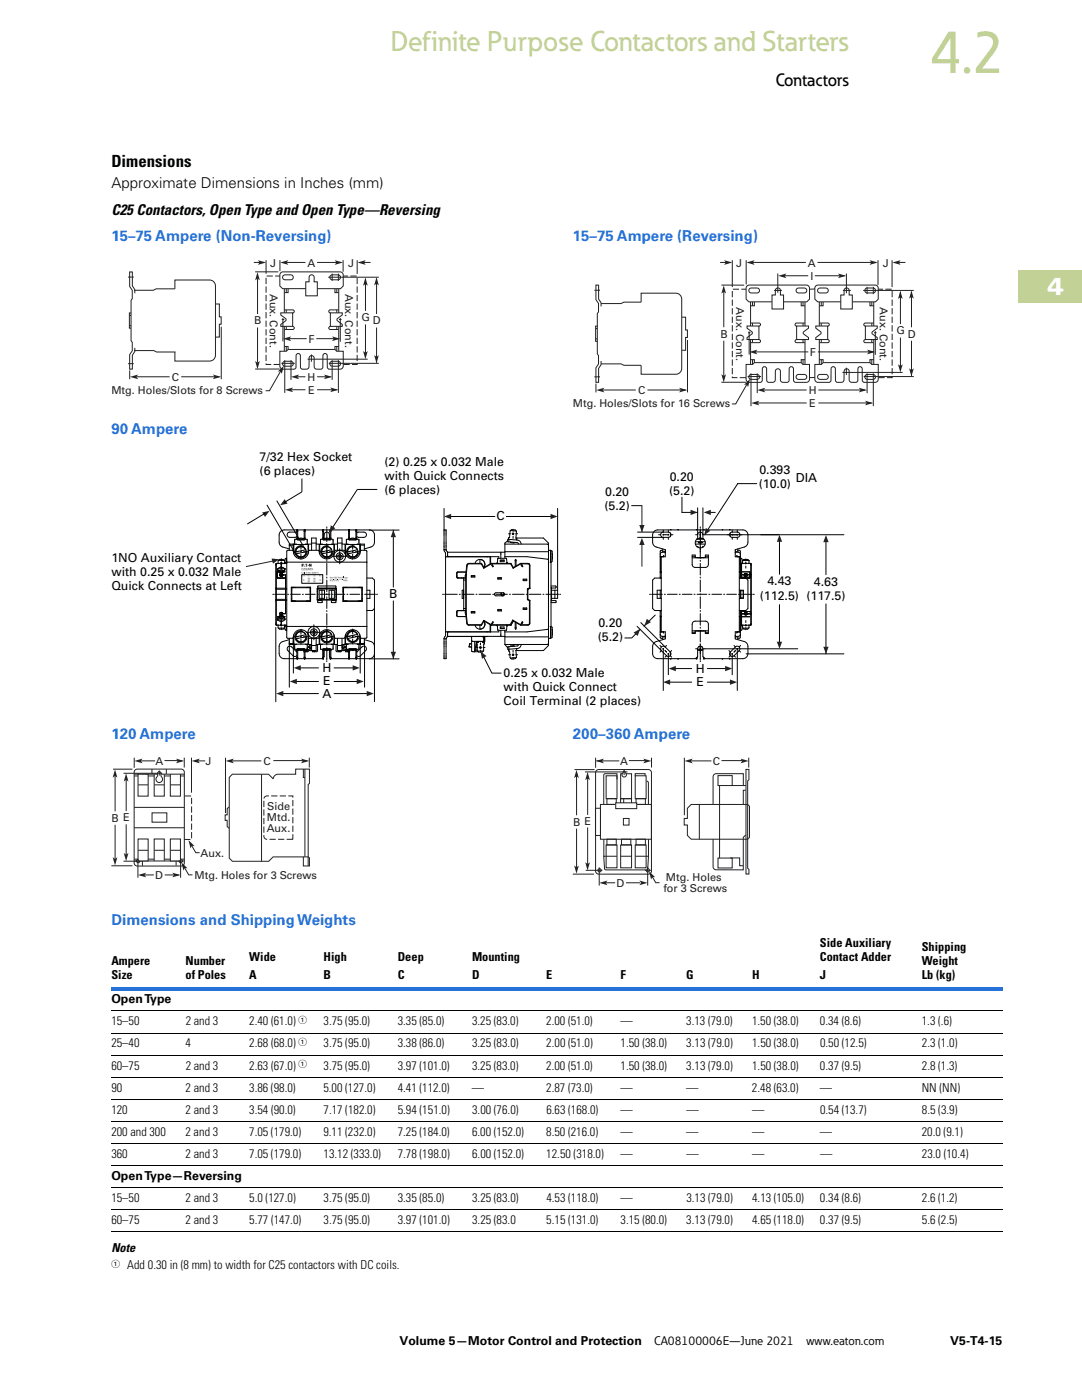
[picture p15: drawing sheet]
<svg xmlns="http://www.w3.org/2000/svg" width="216mm" height="279mm" viewBox="0 0 216 279" stroke-linecap="round" stroke-linejoin="round" font-family="sans-serif">
<defs><g id="words">
<text font-size="12" fill="#c2d196" x="185.4" y="14.5">4.2</text>
<text font-size="5.6" fill="#c2d196" x="77.9" y="10.1">Definite Purpose Contactors and Starters</text>
<text font-size="4.9" fill="#fff" x="209" y="58.9">4</text>
<text font-size="3.5" x="154.8" y="17.2">Contactors</text>
<text font-size="3.3" x="22.2" y="33.3">Dimensions</text>
<g font-size="3">
<text x="22.2" y="37.5">Approximate Dimensions in Inches (mm)</text>
<text x="22.2" y="43">C25 Contactors, Open Type and Open Type—Reversing</text>
</g>
<g font-size="3" fill="#2672d9">
<text x="22.2" y="48.1">15–75 Ampere (Non-Reversing)</text>
<text x="114.3" y="48.1">15–75 Ampere (Reversing)</text>
<text x="22.2" y="86.6">90 Ampere</text>
<text x="22.2" y="147.5">120 Ampere</text>
<text x="114.3" y="147.5">200–360 Ampere</text>
<text x="22.2" y="184.5">Dimensions and Shipping Weights</text>
</g>
<g font-size="2.5" fill="#020303">
<text x="51.8" y="92">7/32 Hex Socket</text>
<text x="51.8" y="94.8">(6 places)</text>
<text x="76.7" y="93">(2) 0.25 x 0.032 Male</text>
<text x="76.7" y="95.8">with Quick Connects</text>
<text x="133.6" y="95.9">0.20</text>
<text x="151.5" y="94.6">0.393</text>
<text x="76.7" y="98.6">(6 places)</text>
<text x="120.6" y="101.7">(5.2)</text>
<text x="120.7" y="98.9">0.20</text>
<text x="133.5" y="98.7">(5.2)</text>
<text x="151.4" y="97.4">(10.0)</text>
<text x="158.8" y="96.2">DIA</text>
<text x="99.1" y="103.8">C</text>
<text x="22.2" y="112.2">1NO Auxiliary Contact</text>
<text x="22.2" y="115">with 0.25 x 0.032 Male</text>
<text x="22.2" y="117.8">Quick Connects at Left</text>
<text x="77.7" y="119.4">B</text>
<text x="151.6" y="119.7">(112.5) (117.5)</text>
<text x="153.1" y="116.8">4.43</text>
<text x="162.4" y="116.9">4.63</text>
<text x="119.4" y="125.1">0.20</text>
<text x="119.3" y="127.9">(5.2)</text>
<text x="64.3" y="134.2">H</text>
<text x="64.5" y="136.8">E</text>
<text x="100.5" y="135">0.25 x 0.032 Male</text>
<text x="100.5" y="137.9">with Quick Connect</text>
<text x="138.8" y="134.3">H</text>
<text x="139" y="136.9">E</text>
<text x="64.4" y="139.3">A</text>
<text x="100.5" y="140.7">Coil Terminal (2 places)</text>
</g>
<g font-size="2.5">
<text x="49.7" y="191.8">Wide</text>
<text x="64.6" y="191.8">High</text>
<text x="79.4" y="191.8">Deep</text>
<text x="94.2" y="191.8">Mounting</text>
<text x="163.6" y="188.9">Side Auxiliary</text>
<text x="163.6" y="191.8">Contact Adder</text>
<text x="183.9" y="189.8">Shipping</text>
<text x="22.2" y="192.6">Ampere</text>
<text x="22.2" y="195.5">Size</text>
<text x="37" y="192.6">Number</text>
<text x="37" y="195.5">of Poles</text>
<text x="49.7" y="195.5">A</text>
<text x="64.6" y="195.5">B</text>
<text x="79.4" y="195.5">C</text>
<text x="94.2" y="195.5">D</text>
<text x="109" y="195.5">E</text>
<text x="123.8" y="195.5">F</text>
<text x="136.9" y="195.5">G</text>
<text x="150.1" y="195.5">H</text>
<text x="163.6" y="195.5">J</text>
<text x="183.9" y="192.6">Weight</text>
<text x="183.9" y="195.5">Lb (kg)</text>
<text x="22.2" y="200.2">Open Type</text>
<text x="22.2" y="209">25–40</text>
<text x="22.2" y="204.6">15–50</text>
<text x="37" y="209">4</text>
<text x="37" y="204.6">2 and 3</text>
<text x="49.7" y="204.6">2.40 (61.0)</text>
<text x="49.7" y="209">2.68 (68.0)</text>
<text x="64.6" y="204.6">3.75 (95.0)</text>
<text x="64.6" y="209">3.75 (95.0)</text>
<text x="79.4" y="204.6">3.35 (85.0)</text>
<text x="79.4" y="209">3.38 (86.0)</text>
<text x="94.2" y="204.6">3.25 (83.0)</text>
<text x="94.2" y="209">3.25 (83.0)</text>
<text x="109" y="204.6">2.00 (51.0)</text>
<text x="109" y="209">2.00 (51.0)</text>
<text x="123.8" y="204.6">—</text>
<text x="123.8" y="209">1.50 (38.0)</text>
<text x="136.9" y="204.6">3.13 (79.0)</text>
<text x="136.9" y="209">3.13 (79.0)</text>
<text x="150.1" y="204.6">1.50 (38.0)</text>
<text x="150.1" y="209">1.50 (38.0)</text>
<text x="163.6" y="204.6">0.34 (8.6)</text>
<text x="163.6" y="209">0.50 (12.5)</text>
<text x="183.9" y="204.6">1.3 (.6)</text>
<text x="183.9" y="209">2.3 (1.0)</text>
<text x="22.2" y="213.5">60–75</text>
<text x="37" y="213.5">2 and 3</text>
<text x="49.7" y="213.5">2.63 (67.0)</text>
<text x="64.6" y="213.5">3.75 (95.0)</text>
<text x="79.4" y="213.5">3.97 (101.0)</text>
<text x="94.2" y="213.5">3.25 (83.0)</text>
<text x="109" y="213.5">2.00 (51.0)</text>
<text x="123.8" y="213.5">1.50 (38.0)</text>
<text x="136.9" y="213.5">3.13 (79.0)</text>
<text x="150.1" y="213.5">1.50 (38.0)</text>
<text x="163.6" y="213.5">0.37 (9.5)</text>
<text x="183.9" y="213.5">2.8 (1.3)</text>
<text x="22.2" y="217.9">90</text>
<text x="37" y="217.9">2 and 3</text>
<text x="49.7" y="217.9">3.86 (98.0)</text>
<text x="64.5" y="217.9">5.00 (127.0)</text>
<text x="79.4" y="217.9">4.41 (112.0)</text>
<text x="94.2" y="217.9">—</text>
<text x="109" y="217.9">2.87 (73.0)</text>
<text x="123.8" y="217.9">—</text>
<text x="136.9" y="217.9">—</text>
<text x="150" y="217.9">2.48 (63.0)</text>
<text x="163.6" y="217.9">—</text>
<text x="183.9" y="217.9">NN (NN)</text>
<text x="22.2" y="222.3">120</text>
<text x="22.2" y="226.7">200 and 300</text>
<text x="37" y="226.7">2 and 3</text>
<text x="37" y="222.3">2 and 3</text>
<text x="49.7" y="226.7">7.05 (179.0)</text>
<text x="49.7" y="222.3">3.54 (90.0)</text>
<text x="64.5" y="226.7">9.11 (232.0)</text>
<text x="64.6" y="222.3">7.17 (182.0)</text>
<text x="79.4" y="226.7">7.25 (184.0)</text>
<text x="79.4" y="222.3">5.94 (151.0)</text>
<text x="94.2" y="226.7">6.00 (152.0)</text>
<text x="94.2" y="222.3">3.00 (76.0)</text>
<text x="109" y="226.7">8.50 (216.0)</text>
<text x="109" y="222.3">6.63 (168.0)</text>
<text x="123.8" y="226.7">—</text>
<text x="123.8" y="222.3">—</text>
<text x="136.9" y="226.7">—</text>
<text x="137" y="222.3">—</text>
<text x="150.1" y="226.7">—</text>
<text x="150.1" y="222.3">—</text>
<text x="163.6" y="226.7">—</text>
<text x="163.6" y="222.3">0.54 (13.7)</text>
<text x="183.9" y="226.7">20.0 (9.1)</text>
<text x="183.9" y="222.3">8.5 (3.9)</text>
<text x="22.2" y="231.1">360</text>
<text x="37" y="231.1">2 and 3</text>
<text x="49.7" y="231.1">7.05 (179.0)</text>
<text x="64.6" y="231.1">13.12 (333.0)</text>
<text x="79.4" y="231.1">7.78 (198.0)</text>
<text x="94.2" y="231.1">6.00 (152.0)</text>
<text x="109" y="231.1">12.50 (318.0)</text>
<text x="123.8" y="231.1">—</text>
<text x="137" y="231.1">—</text>
<text x="150.1" y="231.1">—</text>
<text x="163.6" y="231.1">—</text>
<text x="183.9" y="231.1">23.0 (10.4)</text>
<text x="22.2" y="235.5">Open Type—Reversing</text>
<text x="22.2" y="239.9">15–50</text>
<text x="37" y="239.9">2 and 3</text>
<text x="49.7" y="239.9">5.0 (127.0)</text>
<text x="64.6" y="239.9">3.75 (95.0)</text>
<text x="79.4" y="239.9">3.35 (85.0)</text>
<text x="94.2" y="239.9">3.25 (83.0)</text>
<text x="109" y="239.9">4.53 (118.0)</text>
<text x="123.8" y="239.9">—</text>
<text x="137" y="239.9">3.13 (79.0)</text>
<text x="150.1" y="239.9">4.13 (105.0)</text>
<text x="163.6" y="239.9">0.34 (8.6)</text>
<text x="183.9" y="239.9">2.6 (1.2)</text>
<text x="22.2" y="244.3">60–75</text>
<text x="37" y="244.3">2 and 3</text>
<text x="49.7" y="244.3">5.77 (147.0)</text>
<text x="64.6" y="244.3">3.75 (95.0)</text>
<text x="79.4" y="244.3">3.97 (101.0)</text>
<text x="94.2" y="244.3">3.25 (83.0</text>
<text x="109" y="244.3">5.15 (131.0)</text>
<text x="123.8" y="244.3">3.15 (80.0)</text>
<text x="136.9" y="244.3">3.13 (79.0)</text>
<text x="150.1" y="244.3">4.65 (118.0)</text>
<text x="163.6" y="244.3">0.37 (9.5)</text>
<text x="183.9" y="244.3">5.6 (2.5)</text>
<text x="22.2" y="249.8">Note</text>
<text x="25.4" y="253.3">Add 0.30 in (8 mm) to width for C25 contactors with DC coils.</text>
<text x="79.7" y="268.4">Volume 5—Motor Control and Protection</text>
<text x="130.5" y="268.4">CA08100006E—June 2021</text>
<text x="160.9" y="268.4">www.eaton.com</text>
<text x="189.6" y="268.4">V5-T4-15</text>
</g>
<g font-size="2.2" fill="#231f20">
<text x="53.9" y="53.2">J</text>
<text x="61.4" y="53.2">A</text>
<text x="69.5" y="53.2">J</text>
<text x="146.9" y="53.2">J</text>
<text x="161.2" y="53.2">A</text>
<text x="176.2" y="53.2">J</text>
<text x="53.9" y="58.6" transform="rotate(90 53.9 58.6)">Aux. Cont.</text>
<text x="68.9" y="58.6" transform="rotate(90 68.9 58.6)">Aux. Cont.</text>
<text x="161.7" y="55.9">I</text>
<text x="50.7" y="64.7">B</text>
<text x="72.1" y="64.1">G</text>
<text x="74.4" y="64.7">D</text>
<text x="146.9" y="61.3" transform="rotate(90 146.9 61.3)">Aux. Cont.</text>
<text x="175.6" y="61.3" transform="rotate(90 175.6 61.3)">Aux. Cont.</text>
<text x="61.5" y="68.4">F</text>
<text x="143.7" y="67.4">B</text>
<text x="161.6" y="71.1">F</text>
<text x="178.9" y="66.8">G</text>
<text x="181.1" y="67.4">D</text>
<text x="34.3" y="76">C</text>
<text x="61.4" y="76">H</text>
<text x="22.2" y="78.6">Mtg. Holes/Slots for 8 Screws</text>
<text x="61.5" y="78.6">E</text>
<text x="114.3" y="81.2">Mtg. Holes/Slots for 16 Screws</text>
<text x="127.3" y="78.7">C</text>
<text x="161.4" y="78.7">H</text>
<text x="161.5" y="81.2">E</text>
<text x="31.1" y="152.6">A</text>
<text x="41" y="152.6">J</text>
<text x="52.6" y="152.6">C</text>
<text x="123.8" y="152.6">A</text>
<text x="142.3" y="152.6">C</text>
<text x="53.3" y="161.7">Side</text>
<text x="22.3" y="164">B E</text>
<text x="53.2" y="166.1">Aux.</text>
<text x="53.2" y="163.9">Mtd.</text>
<text x="114.4" y="164.8">B E</text>
<text x="40" y="171">Aux.</text>
<text x="31" y="175.4">D</text>
<text x="38.8" y="175.5">Mtg. Holes for 3 Screws</text>
<text x="123" y="177">D</text>
<text x="132.4" y="178.1">for 3 Screws</text>
<text x="132.9" y="175.9">Mtg. Holes</text>
</g>
<g font-size="1.7">
<text x="59.5" y="204">1</text>
<text x="59.5" y="208.4">1</text>
<text x="59.5" y="212.8">1</text>
<text x="22.2" y="252.6">1</text>
</g>
</g></defs>
<path d="M203.2 54.1h12.7v6.3h-12.7z" fill="#c2d196"/>
<path d="M203.2 54.1h12.7M203.2 54v6.4h12.7" fill="none" stroke="#c2d196" stroke-width=".2"/>
<g fill="none" stroke="#231f20" stroke-width=".2">
<path d="M25.6 55.3h1.1M26.9 58.5v-.7l-.5-.8v-2.7h-.5v2.9l.5 .7v1.7l-.2 .3v8.1l.2 .3v1.7l-.5 .8v2.9h.5v-2.8l.5-.8v-.7M34.9 57.7v-1.8h6.9a1.17 1.17 0 0 1 1.2 1.2v13.8a1.17 1.17 0 0 1-1.2 1.2h-6.9v-1.8M56.6 54.9h1.4a.49 .49 0 0 1 .5 .4 .49 .49 0 0 1-.5 .5h-1.1a.49 .49 0 0 1-.5-.3 .49 .49 0 0 1 .2-.6zM56.7 57.6v4.8M57.1 57.6v.8M57.5 57.6v.8h-.8M61 57.6h-4.6l-.6-.5v-2.2a.62 .62 0 0 1 .7-.6h11.4a.62 .62 0 0 1 .6 .6v2.2l-.5 .5h-4.7M61.7 55.1a.51 .51 0 0 1 .6-.2 .51 .51 0 0 1 .4 .4v.9h.6v2.8h-2.3v-2.8h.7zM65.9 55.1l.4-.2h1.2a.49 .49 0 0 1 .4 .4 .49 .49 0 0 1-.4 .5h-1.2a.49 .49 0 0 1-.4-.7zM66.8 57.6v.8h.8M67.2 57.6v.8"/>
<path d="M67.6 57.6v4.8M25.6 72.6h1.1M25.8 62.9h.4M25.8 65h.4M26.2 62.5h-.4v3h.4M43 60.7h.8v2.5h.3v1.5h-.3v2.6h-.8M51.4 65.4v7M55.8 70.1h1.3l.4-.4h9.3l.4 .4h1.3v3a.62 .62 0 0 1-.6 .6h-2.2l-.3-.2-.1-2.5a.43 .43 0 0 0-.4-.5 .43 .43 0 0 0-.5 .5v2.3l-.2 .3a1.37 1.37 0 0 1-1.4-.2l-.1-1.9a.51 .51 0 0 0-.5-.5 .51 .51 0 0 0-.5 .5l-.1 1.9a1.34 1.34 0 0 1-1.4 .2l-.2-.3-.1-2.3a.43 .43 0 0 0-.4-.5 .43 .43 0 0 0-.4 .5l-.1 2.5-.4 .2h-2.1a.62 .62 0 0 1-.7-.6zM56 62.4h2.4v2.7h-2.4v-.4l1.1-.8-.1-.3-1-.7zM56.6 72.2l1.4-.1a.49 .49 0 0 1 .5 .5 .49 .49 0 0 1-.5 .5h-1.1a.49 .49 0 0 1-.5-.4 .49 .49 0 0 1 .2-.5zM56.7 61.8h1.7a.3 .3 0 0 1 .3 .3 .3 .3 0 0 1-.3 .3M56.7 65.1v5"/>
<path d="M56.7 69.1h.8v.7M57.1 61.9v.5M57.1 65.2v.5M57.1 69.1v1M58.4 65.2a.3 .3 0 0 1 .3 .3 .3 .3 0 0 1-.3 .3h-1.6M65.9 72.3l.4-.2h1.2a.49 .49 0 0 1 .4 .5 .49 .49 0 0 1-.4 .5h-1.2a.49 .49 0 0 1-.4-.8zM65.9 65.2a.3 .3 0 0 0-.3 .3 .3 .3 0 0 0 .3 .3h1.7M65.9 62.4h2.4v.5l-1 .7-.1 .3 1.1 .8v.4h-2.4zM67.2 61.9v.5M67.2 65.2v.5M67.2 69.1v1M67.6 69.1h-.8v.7"/>
<path d="M67.6 65.1v5M67.6 61.8h-1.7a.3 .3 0 0 0-.3 .3 .3 .3 0 0 0 .3 .3"/>
</g>
<path d="M55.8 72.7h-2.7v-17.6h2.7M68.5 72.7h2.8v-17.6h-2.8" fill="none" stroke="#231f20" stroke-width=".2" stroke-dasharray="1.2 .5" stroke-linecap="butt"/>
<path d="M50.9 72l.5 .4 .4-.4-.4 1.7z" fill="#231f20"/>
<path d="M51.4 55.6v7.1" fill="none" stroke="#231f20" stroke-width=".2"/>
<path d="M51.4 54.3l.4 1.6-.4-.3-.5 .3z" fill="#231f20"/>
<path d="M50.9 54.3h4.6M36.2 75.2h7.6M50.9 73.6h4.9" fill="none" stroke="#231f20" stroke-width=".2"/>
<path d="M42.5 74.7l1.6 .5-1.6 .5 .3-.5z" fill="#231f20"/>
<path d="M27.2 75.2h6.6" fill="none" stroke="#231f20" stroke-width=".2"/>
<path d="M25.9 75.2l1.7-.5-.4 .5 .4 .5z" fill="#231f20"/>
<path d="M25.9 73.9v1.8M44.2 65.2v10.5M63.3 75.2h2.7" fill="none" stroke="#231f20" stroke-width=".2"/>
<path d="M64.7 74.7l1.6 .5-1.6 .5 .3-.5z" fill="#231f20"/>
<path d="M56.3 73.6l-2.5 4.4h-.8" fill="none" stroke="#231f20" stroke-width=".2"/>
<path d="M55.4 74.2l1.2-1.2-.4 1.6-.2-.5z" fill="#231f20"/>
<path d="M59.3 75.2h1.6" fill="none" stroke="#231f20" stroke-width=".2"/>
<path d="M58 75.2l1.7-.5-.4 .5 .4 .5z" fill="#231f20"/>
<path d="M63.3 77.8h3.9" fill="none" stroke="#231f20" stroke-width=".2"/>
<path d="M65.9 77.3l1.6 .5-1.6 .5 .4-.5z" fill="#231f20"/>
<path d="M58.1 77.8h2.8" fill="none" stroke="#231f20" stroke-width=".2"/>
<path d="M56.8 77.8l1.7-.5-.4 .5 .4 .5z" fill="#231f20"/>
<path d="M63.1 67.6h4.5" fill="none" stroke="#231f20" stroke-width=".2"/>
<path d="M66.3 67.1l1.6 .5-1.6 .5 .3-.5z" fill="#231f20"/>
<path d="M57.4 67.6h3.8" fill="none" stroke="#231f20" stroke-width=".2"/>
<path d="M56.5 67.6l1.6-.5-.4 .5 .4 .5z" fill="#231f20"/>
<path d="M63.3 52.4h4.8" fill="none" stroke="#231f20" stroke-width=".2"/>
<path d="M66.8 51.9l1.6 .5-1.6 .5 .3-.5z" fill="#231f20"/>
<path d="M50.7 52.4h2.1" fill="none" stroke="#231f20" stroke-width=".2"/>
<path d="M51.5 51.9l1.6 .5-1.6 .5 .3-.5z" fill="#231f20"/>
<path d="M57.2 52.4h3.7" fill="none" stroke="#231f20" stroke-width=".2"/>
<path d="M55.9 52.4l1.6-.5-.3 .5 .3 .5z" fill="#231f20"/>
<path d="M72.6 52.4h1.3" fill="none" stroke="#231f20" stroke-width=".2"/>
<path d="M71.3 52.4l1.7-.5-.4 .5 .4 .5z" fill="#231f20"/>
<path d="M53.1 51.9v2.7M55.9 51.9v2.2M68.5 51.9v2.3M71.3 51.9v2.7M72.9 64.7v6.2" fill="none" stroke="#231f20" stroke-width=".2"/>
<path d="M72.4 70.1l.5 .3 .5-.3-.5 1.6z" fill="#231f20"/>
<path d="M72.9 55.6v6.4" fill="none" stroke="#231f20" stroke-width=".2"/>
<path d="M72.9 55.4l.5 1.6-.5-.3-.5 .3z" fill="#231f20"/>
<path d="M65.5 55.3h10.1M65.6 72.5h10M75.1 65.4v7" fill="none" stroke="#231f20" stroke-width=".2"/>
<path d="M74.7 70.9l.4 .3 .5-.3-.5 1.6z" fill="#231f20"/>
<path d="M75.1 55.6v7.1" fill="none" stroke="#231f20" stroke-width=".2"/>
<path d="M75.1 55.3l.5 1.7-.5-.4-.4 .4z" fill="#231f20"/>
<g fill="none" stroke="#231f20" stroke-width=".2">
<path d="M34.9 57.6h-3.8l-.5 .3h-3.9M66.3 54.6v1.5M67.5 54.6v1.5M118.6 57.9h1.1M149.7 57.5h1.4a.49 .49 0 0 1 .5 .5 .49 .49 0 0 1-.5 .5h-1.2a.49 .49 0 0 1-.5-.4 .49 .49 0 0 1 .3-.6zM154.8 57.7a.51 .51 0 0 1 .6-.2 .51 .51 0 0 1 .3 .5v.9h.7v2.8h-2.4v-2.8h.7zM159.1 57.5h1.4a.49 .49 0 0 1 .5 .5 .49 .49 0 0 1-.5 .5h-1.2a.49 .49 0 0 1-.4-.4 .49 .49 0 0 1 .2-.6zM162.6 57.7h-1M163.2 57.7l.4-.2h1.2a.49 .49 0 0 1 .5 .5 .49 .49 0 0 1-.5 .5h-1.2a.49 .49 0 0 1-.4-.8zM168.7 57.5a.51 .51 0 0 1 .7 .5v.9h.7v2.8h-2.3v-2.8h.6v-.9zM172.8 57.5h1.4a.49 .49 0 0 1 .5 .5 .49 .49 0 0 1-.5 .5h-1.1a.49 .49 0 0 1-.5-.4 .49 .49 0 0 1 .2-.6zM26.7 70h4l.5 .3h3.8"/>
<path d="M56.1 72.5h2.7M56.2 63.8h.5M56.5 63.5v4.6M56.8 71.9v6.5M58.1 71.9v3.9M61.4 71.7h12M62.1 70.7v1.5M66.3 71.9v3.9M67.5 71.9v6.5M67.7 63.8h.4M67.9 63.5v4.7M118.6 75.2h1.1"/>
<path d="M118.9 65.6h.3M118.9 67.6h.3M119.2 65.1h-.3v3h.3M119.9 72.6h4l.6 .3h3.4M119.9 60.6h4l.6-.3h3.4v-1.8h7a1.17 1.17 0 0 1 1.1 1.2v13.8a1.17 1.17 0 0 1-1.1 1.2h-7v-1.8M119.9 61.2v-.8l-.5-.7v-2.8h-.5v2.9l.5 .8v1.7l-.2 .3v8l.2 .4v1.6l-.5 .8v2.9h.5v-2.8l.5-.7v-.8M136.1 63.3h.7v2.6h.4v1.4h-.4v2.6h-.7M144.4 68v7M148.9 72.7h1.3l.3-.3h9.4l.3 .3h1.3v3a.62 .62 0 0 1-.6 .6h-2.1l-.4-.2-.1-2.5a.43 .43 0 0 0-.4-.4 .43 .43 0 0 0-.4 .4v2.3l-.3 .4a1.37 1.37 0 0 1-1.4-.2l-.1-2a.51 .51 0 0 0-.5-.5 .51 .51 0 0 0-.5 .5l-.1 2a1.34 1.34 0 0 1-1.4 .2l-.2-.4v-2.3a.43 .43 0 0 0-.5-.4 .43 .43 0 0 0-.4 .4l-.1 2.5-.3 .2h-2.2a.62 .62 0 0 1-.6-.6zM149.1 65.1h2.3v2.7h-2.3v-.4l1-.9-.1-.3-.9-.7zM149.7 74.8l1.4-.1a.49 .49 0 0 1 .5 .5 .49 .49 0 0 1-.5 .5h-1.2a.49 .49 0 0 1-.5-.3 .49 .49 0 0 1 .3-.6zM149.8 71.8h.7v.6"/>
<path d="M149.8 67.8v4.9M149.8 64.5h1.6a.3 .3 0 0 1 .4 .3 .3 .3 0 0 1-.4 .3M149.8 60.3v4.8M150.2 64.5v.5M150.2 67.8v.5M150.2 71.8v.9M150.2 60.3v.7M150.5 60.3v.7h-.7M151.4 67.8a.3 .3 0 0 1 .4 .3 .3 .3 0 0 1-.4 .3h-1.6M154 60.2h-4.6l-.5-.5v-2.2a.62 .62 0 0 1 .6-.6h11.4a.62 .62 0 0 1 .6 .6v2.2l-.5 .5h-4.6M158.9 67.8a.3 .3 0 0 0-.3 .3 .3 .3 0 0 0 .3 .3h1.7M159 65.1h2.3v.4l-.9 .7-.1 .3 1 .9v.4h-2.3z"/>
<path d="M159.1 74.8l1.4-.1a.49 .49 0 0 1 .5 .5 .49 .49 0 0 1-.5 .5h-1.2a.49 .49 0 0 1-.4-.3 .49 .49 0 0 1 .2-.6zM159.9 60.3v.7h.7M160.2 60.3v.7M160.2 64.5v.5M160.2 67.8v.5M160.2 71.8v.9M160.6 64.5h-1.7a.3 .3 0 0 0-.3 .3 .3 .3 0 0 0 .3 .3M160.6 60.3v4.8M160.6 67.8v4.9M160.6 71.8h-.7v.6M162.6 72.7h1.3l.4-.3h9.3l.3 .3h1.3v3a.62 .62 0 0 1-.6 .6h-2.1l-.4-.2-.1-2.5a.43 .43 0 0 0-.4-.4 .43 .43 0 0 0-.4 .4v2.3l-.2 .4a1.37 1.37 0 0 1-1.5-.3l-.1-1.9a.51 .51 0 0 0-.5-.5 .51 .51 0 0 0-.5 .5l-.1 1.9a1.34 1.34 0 0 1-1.4 .3l-.2-.4v-2.3a.43 .43 0 0 0-.4-.4 .43 .43 0 0 0-.5 .4v2.5l-.4 .2h-2.2a.62 .62 0 0 1-.6-.6zM162.6 75.3l-1 .1"/>
<path d="M162.8 65.1h2.4v2.7h-2.4v-.4l1-.9v-.3l-1-.7zM163.4 74.8l1.4-.1a.49 .49 0 0 1 .5 .5 .49 .49 0 0 1-.5 .5h-1.2a.49 .49 0 0 1-.4-.3 .49 .49 0 0 1 .2-.6zM163.5 64.5h1.7a.3 .3 0 0 1 .3 .3 .3 .3 0 0 1-.3 .3M163.5 60.3v4.8M163.5 71.8h.7v.6M163.5 67.8v4.9M163.9 60.3v.7M163.9 64.5v.5M163.9 67.8v.5M163.9 71.8v.9M164.2 60.3v.7h-.7M165.2 67.8a.3 .3 0 0 1 .3 .3 .3 .3 0 0 1-.3 .3h-1.7"/>
<path d="M167.8 60.2h-4.7l-.5-.5v-2.2a.62 .62 0 0 1 .6-.6h11.4a.62 .62 0 0 1 .6 .6v2.2l-.5 .5h-4.6M172.7 67.8a.3 .3 0 0 0-.3 .3 .3 .3 0 0 0 .3 .3h1.6M172.7 65.1h2.3v.4l-.9 .7-.1 .3 1 .9v.4h-2.3zM172.8 74.8l1.4-.1a.49 .49 0 0 1 .5 .5 .49 .49 0 0 1-.5 .5h-1.1a.49 .49 0 0 1-.5-.3 .49 .49 0 0 1 .2-.6zM173.6 60.3v.7h.7M174 60.3v.7M174 64.5v.5M174 67.8v.5M174 71.8v.9M174.3 64.5h-1.6a.3 .3 0 0 0-.3 .3 .3 .3 0 0 0 .3 .3M174.3 60.3v4.8M174.3 67.8v4.9"/>
<path d="M174.3 71.8h-.7v.6"/>
</g>
<path d="M148.9 75.4h-2.8v-17.7h2.8M175.3 75.4h2.7v-17.7h-2.7" fill="none" stroke="#231f20" stroke-width=".2" stroke-dasharray="1.2 .5" stroke-linecap="butt"/>
<path d="M143.9 74.7l.5 .3 .5-.3-.5 1.6z" fill="#231f20"/>
<path d="M144.4 58.2v7.1" fill="none" stroke="#231f20" stroke-width=".2"/>
<path d="M144.4 57l.5 1.6-.5-.4-.5 .4z" fill="#231f20"/>
<path d="M143.9 56.9h4.6M129.2 77.8h7.6M143.9 76.3h4.9" fill="none" stroke="#231f20" stroke-width=".2"/>
<path d="M135.5 77.4l1.6 .4-1.6 .5 .4-.5z" fill="#231f20"/>
<path d="M120.2 77.8h6.7" fill="none" stroke="#231f20" stroke-width=".2"/>
<path d="M119 77.8l1.6-.4-.4 .4 .4 .5z" fill="#231f20"/>
<path d="M118.9 76.6v1.7M137.2 67.8v10.5M163.3 77.8h9.4" fill="none" stroke="#231f20" stroke-width=".2"/>
<path d="M171.4 77.4l1.6 .4-1.6 .5 .3-.5z" fill="#231f20"/>
<path d="M149.3 76.2l-2.5 4.4h-.8" fill="none" stroke="#231f20" stroke-width=".2"/>
<path d="M148.5 76.8l1.2-1.2-.4 1.7-.3-.6z" fill="#231f20"/>
<path d="M152.4 77.8h8.6" fill="none" stroke="#231f20" stroke-width=".2"/>
<path d="M151.1 77.8l1.6-.4-.3 .4 .3 .5z" fill="#231f20"/>
<path d="M163.3 80.4h10.6" fill="none" stroke="#231f20" stroke-width=".2"/>
<path d="M172.6 80l1.6 .4-1.6 .5 .4-.5z" fill="#231f20"/>
<path d="M151.2 80.4h9.8" fill="none" stroke="#231f20" stroke-width=".2"/>
<path d="M149.9 80.4l1.6-.4-.3 .4 .3 .5z" fill="#231f20"/>
<path d="M150.5 70.2h10.8" fill="none" stroke="#231f20" stroke-width=".2"/>
<path d="M149.5 70.2l1.6-.4-.3 .4 .3 .5z" fill="#231f20"/>
<path d="M163.1 52.4h11.7" fill="none" stroke="#231f20" stroke-width=".2"/>
<path d="M173.5 51.9l1.6 .5-1.6 .5 .4-.5z" fill="#231f20"/>
<path d="M143.7 52.4h2.1" fill="none" stroke="#231f20" stroke-width=".2"/>
<path d="M144.5 51.9l1.6 .5-1.6 .5 .3-.5z" fill="#231f20"/>
<path d="M150.2 52.4h10.6" fill="none" stroke="#231f20" stroke-width=".2"/>
<path d="M148.9 52.4l1.7-.5-.4 .5 .4 .5z" fill="#231f20"/>
<path d="M179.3 52.4h1.4" fill="none" stroke="#231f20" stroke-width=".2"/>
<path d="M178.1 52.4l1.6-.5-.4 .5 .4 .5z" fill="#231f20"/>
<path d="M146.1 51.9v5.4M148.9 51.9v4.9M162.6 55h5.9M175.2 51.9v5M178 51.9v5.4" fill="none" stroke="#231f20" stroke-width=".2"/>
<path d="M167.2 54.6l1.6 .4-1.6 .5 .4-.5z" fill="#231f20"/>
<path d="M156.4 55h4.9" fill="none" stroke="#231f20" stroke-width=".2"/>
<path d="M155.3 55l1.6-.4-.3 .4 .3 .5z" fill="#231f20"/>
<path d="M155.2 54.6v3.8M168.9 54.6v3.9M179.7 67.4v6.1" fill="none" stroke="#231f20" stroke-width=".2"/>
<path d="M179.2 72.7l.5 .3 .4-.3-.4 1.6z" fill="#231f20"/>
<path d="M179.7 58.2v6.5" fill="none" stroke="#231f20" stroke-width=".2"/>
<path d="M179.7 58l.4 1.7-.4-.4-.5 .4z" fill="#231f20"/>
<path d="M154.5 58h1.5M168.2 58h1.6M172.2 58h10.1M172.3 75.1h10M181.9 68v7" fill="none" stroke="#231f20" stroke-width=".2"/>
<path d="M181.4 73.5l.5 .4 .4-.4-.4 1.6z" fill="#231f20"/>
<path d="M181.9 58.2v7.1" fill="none" stroke="#231f20" stroke-width=".2"/>
<path d="M181.9 58l.4 1.6-.4-.4-.5 .4z" fill="#231f20"/>
<path d="M173 57.2v1.5M174.3 57.2v1.5M149.2 75.1h2.7M149.3 66.4h.4M149.5 66.1v4.7M149.9 74.5v6.6M151.1 74.5v3.9M163.2 70.2h11.1M168.1 74.3h12M168.9 73.4v1.4M173 74.5v3.9M174.3 74.5v6.6" fill="none" stroke="#231f20" stroke-width=".2"/>
<path d="M173 69.8l1.6 .4-1.6 .5 .4-.5z" fill="#231f20"/>
<path d="M174.4 66.4h.5M174.7 66.1v4.7" fill="none" stroke="#231f20" stroke-width=".2"/>
<g fill="none" stroke="#010202" stroke-width=".2">
<path d="M71.4 97.7h3.8M54.4 118.6h.2M54.8 118.6h2.2M55 117.3l2 .1M55 117.5l2 .1M55.1 112.4v12.4M55.1 112.4l-.1 .1v12.2l.1 .1M55.2 112.5h.4M55.3 114.2v1.1M55.3 114.1h1.6M55.4 113.6l.1 .3M55.4 113.5v.1"/>
<path d="M55.5 113.9l.3 .4M55.5 112.4v-.5l.3-.3h.7l.3 .3v.5M55.5 113.5h1.3M55.5 113.9h.1M55.5 111.8h1.2M55.6 114.1h.1M55.6 113.3l-.2 .4M55.6 113.3a.81 .81 0 0 1 1.2 .2M55.7 113.9h-.2M55.8 114.3h.2v-.3h.2v.3h.3M55.8 114.3l.3 .1M55.9 114.6l.1 .4"/>
<path d="M55.9 114.6l.4-.1 .1 .3M56 114.4h.1M56 115h.1M56 114.2h.2M56 112.5h.2M56.1 114.4h.1M56.1 114.4v.3h.9v7.8h-.9v.3M56.1 112.4v1.1M56.1 111.5v.5M56.2 114.4h.1M56.3 112.4l-.2-.1-.1 .1v-.1l.3 .2-.2 .1M56.4 114.6v.2"/>
<path d="M56.4 109.2a1.01 1.01 0 0 1-.7-1v-1.4a1.01 1.01 0 0 1 1-1h17a1.01 1.01 0 0 1 1 1v1.4a1.01 1.01 0 0 1-.7 1M56.4 109.2l1.3 .4M56.4 114.7l-.1 .3h-.3M56.5 114.3l-.4 .1M56.5 113.9l-.5-.1-.4 .3M56.5 113.9l.2 .2M56.5 113.9h.3M56.6 112.5h.4M56.8 113.9h.1M56.8 113.5l.1 .2M56.8 112.4h.1M56.9 112.4h-.1"/>
<path d="M56.9 113.5l-.1 .4-.3 .4M56.9 113.5h.1M56.9 112.3v.1M56.9 112.2l-.1 .2M56.9 112.3h.1M56.9 115.4h-1.6M57 117.4h.2M57 117.6h.2M57.2 111.4v1M57.2 111.8h.1M57.2 112.4h-2.1M57.2 111.4l-.3 .2v.7"/>
<path d="M57.2 119.6l-2.2 .1M57.2 119.8l-2.2 .1M57.4 118.6h.2M57.7 108.8h.8M58 118.6h1.9M58.1 117.2h.8M58.1 117.7h.1M58.1 119.5h.1M58.1 117.3h3.8v2.6h-3.8M58.1 117.2h3.9v2.8h-3.9zM58.2 117.2v2.8M58.3 120h.1"/>
<path d="M58.4 117.2h-.1M58.4 117.2v.1M58.4 119.9v.1M58.5 108.6v1.4M58.5 119.9v.1M58.5 110a1.52 1.52 0 0 0 1.6 1.5 1.52 1.52 0 0 0 1.5-1.5M58.5 110l-.2-.2h-.9l-.2 .2v17.2l.2 .2h.9l.2-.2M58.5 108.7h3.1v1.3M58.5 117.2v.1M58.6 110.1h.9M58.6 117.2h.1M58.6 108.7v1.9"/>
<path d="M58.7 120h-.1M58.9 117.2v.1M58.9 120h-.8M58.9 119.9v.1M59 110.1h.1M59.1 108.7l-1.4-.1v1.2M59.2 107.4h.2M59.2 106.4l-.4-.2h-1a.53 .53 0 0 0-.5 .5 .53 .53 0 0 0 .5 .5h1l.4-.1M59.2 106h.2M59.2 107.6h-.4v1M59.3 105.7h.1M59.3 105.7l-.1 .3"/>
<path d="M59.4 105.7v.3M59.4 107.4v.1M59.4 107.5h.3M59.5 107.5l.1 .1M59.6 107.6a.8 .8 0 0 1 1-.1zM59.9 110.1h.3M60.1 110v.2M60.1 110.6v1M60.1 108.7v.9M60.3 118.6h.2M60.4 109a1.21 1.21 0 0 0-1.5 .8 1.21 1.21 0 0 0 .8 1.5 1.21 1.21 0 0 0 1.5-.9M60.6 110.1h.9"/>
<path d="M60.7 107.5h-.3M60.7 107.4v.1M60.7 106h.2M60.7 105.7v.3M60.8 105.7l.1 .3M60.8 105.7l.1 1.9-.2 .2-1.4-.1v-2M60.8 105.7l-.1 .2v1.7h-1.3v-1.9M60.9 107.6h.4v1M60.9 107.4h-.2M60.9 118.6h2M61 109.7a1.01 1.01 0 0 0-1.2-.6 1.01 1.01 0 0 0-.8 1M61 109.7l-2 .4"/>
<path d="M61.1 110.1l-2 .4M61.1 110.1a1.01 1.01 0 0 1-.8 1 1.01 1.01 0 0 1-1.2-.6M61.1 110.1h.1M61.2 119.9v.1M61.2 117.2h.8M61.2 120h.8M61.2 117.2v.1M61.4 120h.1M61.5 108.7v1.9M61.5 117.2h-.1M61.9 118h.1M61.9 119.2h.1"/>
<path d="M62 117.8v.1M62 119.3v.1M62.2 108.6l-1.2 .1M62.2 108.4h.9M62.2 107.4h.9v2.4M62.2 107.4v2.4M63.1 108.6l1.2 .1M63.3 117.5h3.8v2.3h-3.8zM63.3 117.6h3.8M63.3 119.7h3.8M63.3 119.2h.1M63.3 118h.1"/>
<path d="M63.3 118.6h.2M63.4 117.5v2.3M63.4 117l3.5-.1 .1 .3-3.5 .2zM63.4 119.9h.8l.1 .3-.8 .1zM63.7 117.8h1.1v1.6h-1.1zM63.7 110l-.2-.2h-1.7l-.2 .2M63.7 110v-1.3h3v1.3M63.7 110.1h1M63.8 108.7v1.9M63.9 118.6h1.9M64.1 117.5v.1M64.1 119.7v.1"/>
<path d="M64.2 110.1h-.1M64.2 117.8v1.6M64.3 110.5h-.1M64.4 106h.2M64.4 107.6h-.4v1M64.4 105.7v.3M64.4 105.7h.1M64.4 105.7v1.9l.2 .2 1.4-.1v-2M64.5 105.7l.1 1.9h1.2l.1-1.9M64.5 105.7l.1 .3M64.6 107.4v.1M64.6 107.4h-.2"/>
<path d="M64.6 107.5h.2M64.7 107.5a.87 .87 0 0 1 1 0zM65.1 110.1h.2M65.2 105.1v.3M65.2 105.6v2.5M65.2 108.5v3.1M65.2 111.8v.2M65.2 112.4v2.4M65.2 115.2v.2M65.2 115.8v2.3M65.2 118.5v.2M65.2 119.1v2.3"/>
<path d="M65.5 109a1.21 1.21 0 0 0-1.5 .8 1.21 1.21 0 0 0 .9 1.5 1.21 1.21 0 0 0 1.5-.9M65.7 117.8h1v1.6h-1zM65.7 107.5v.1M65.7 110.1h1M65.7 107.5v-.8a.53 .53 0 0 0-.5-.5 .53 .53 0 0 0-.5 .5v.8M65.8 107.5h-.2M65.9 107.4h.1M65.9 106h.1M65.9 107.4l-.1 .1M65.9 105.7v.3M65.9 105.7h.1M66 105.7v.3"/>
<path d="M66 107.6h.5v1M66.1 109.7a1.01 1.01 0 0 0-1.1-.6 1.01 1.01 0 0 0-.8 1M66.2 117.8v1.6M66.2 109.7l-2 .4M66.2 110.1a1.01 1.01 0 0 1-.8 1 1.01 1.01 0 0 1-1.1-.6M66.2 119.9v.3h.8v-.3h-.8M66.3 118.6h.2M66.3 110.1l-2 .4M66.3 111h1M66.3 117.5v.1M66.3 119.7v.1M66.4 119.7v.1"/>
<path d="M66.4 117.4v.2M66.6 108.7v1.9M66.7 110l.2-.2h1.7l.3 .2M66.7 110a1.52 1.52 0 0 1-1.5 1.5 1.52 1.52 0 0 1-1.5-1.5M66.8 110.4a1.17 1.17 0 0 1 2 0 1.17 1.17 0 0 1-.9 1.8 1.17 1.17 0 0 1-1.2-1.6l.1-.2M66.9 118.6h1.9M67 118.2h.1M67 119h.1M67 117.5v2.3M67.3 108.4h.9M67.3 108.6l-1.2 .1M67.7 110.6h.2v.3h.3v.2h-.3v.3h-.2v-.3h-.3v-.2h.3z"/>
<path d="M67.7 111h.2M67.8 109.5v1M67.8 110.9v.2M67.8 111.5v1M68.2 108.6l1.2 .1M68.2 109.8v-2.4h-.9v2.4M68.3 111h1M68.4 119h.1M68.4 118.2h.1M68.4 119.1l.1 .9M68.4 117.2h3.9v2.8h-3.9zM68.5 120h.7"/>
<path d="M68.5 117.2l-.1 .9M68.5 117.2h.7M68.9 110.1h1M68.9 117.2h.1M69 108.7v1.9M69 120h-.1M69.2 117.2l.1 .1M69.2 118.6h.2M69.3 119.9l-.1 .1M69.4 110.1h-.1M69.4 110.5h.1M69.6 106h.1"/>
<path d="M69.6 107.6h-.5v1M69.6 105.7h.1M69.6 105.7v.3M69.7 105.7v1.9M69.7 105.7v.3M69.7 107.4v.1M69.7 107.4h-.1M69.7 107.6h.1M69.8 107.5h.2M69.8 107.6h1.2M69.8 118.6h2M69.9 107.5v.1"/>
<path d="M69.9 107.6a.81 .81 0 0 1 1-.1zM70.3 110.1h.2M70.4 110v.2M70.4 110.6v1M70.4 108.7v.9M70.7 109a1.21 1.21 0 0 0-1.5 .8 1.21 1.21 0 0 0 .9 1.5 1.21 1.21 0 0 0 1.4-.9M70.8 107.5h.2M70.9 110.1h.9M71 107.5h.1M71 107.6h.1M71 107.4h.2M71 106h.2"/>
<path d="M71 107.4v.1M71.1 105.7l-.1 1.9M71.1 105.7h.1M71.1 105.7l-.1 .3M71.1 105.7l.1 1.9-.2 .2-1.4-.1v-2M71.1 105.7l.1 .3M71.2 107.6h.4v1M71.2 106.4l.4-.2h1a.53 .53 0 0 1 .5 .5 .53 .53 0 0 1-.5 .5h-1l-.4-.1M71.3 109.7a1.01 1.01 0 0 0-1.1-.6 1.01 1.01 0 0 0-.8 1M71.3 109.7l-1.9 .4M71.3 108.7l1.4-.1v1.2M71.3 109.7h.1"/>
<path d="M71.4 110.1a1.01 1.01 0 0 1-.8 1 1.01 1.01 0 0 1-1.2-.6M71.4 110.1l-2 .4M71.5 119.9v.1M71.5 120h.8M71.5 117.2v.1M71.8 120h.1M71.8 108.7v1.9M71.8 117.2h.1M71.9 110l.2-.2h.9l.2 .2v17.2l-.2 .2h-.9l-.2-.2M71.9 108.7h-3v1.3M71.9 119.9v.1M71.9 117.2v.1"/>
<path d="M71.9 110a1.52 1.52 0 0 1-1.5 1.5 1.52 1.52 0 0 1-1.5-1.5M71.9 108.6v1.4M71.9 108.8h.8M72 119.9v.1M72 117.2v.1M72 117.2h.1M72.1 120h-.1M72.2 118.6h.2M72.2 117.7h.1M72.2 119.5h.1M72.2 117.2v2.8M72.3 117.2h-.8"/>
<path d="M72.3 117.3h-3.8v2.6h3.8M72.8 118.6h2.1M73.2 115.4h1.1l.4 .4v24.2M73.2 112.2h-16M73.2 117.8h.6v1.6h-.6M73.7 105.8h5.9M74 109.2l-1.3 .4M75.1 118.6h.2M88.3 118.6h.2M88.6 101.5v8.3l.3 .6v16.4l-.3 .6v4.1h.4v-4.1l.3-.6M88.6 105.8h.4v4l.3 .6M88.6 109.7h.4"/>
<path d="M88.9 111.1h8.9v1.5M89.3 110.9l.2 .2h10v.3M91.1 114.9h.1M91.2 118.6h-2.5M91.4 115.3v.1M91.6 118.6h.2M92.1 115.3v.1M92.2 118.6h2.4M92.5 117.8h-.3v1.6h.3M92.5 117.9v1.4M92.5 115.4v6.4M92.5 115.8h.4"/>
<path d="M92.9 114.6h.1M92.9 114.6l-.1 7.7 .1 .3M93 114.2h-1.6l-.2 .2 .1 .9h1.6M93 114.2h-1.7l-.2 .2 .1 .9 1.7 .1M93 114.6v8M94 114.9h.7v.3h-.7zM94 115h.7M95 118.6h.2M95.6 118.6h2.3M95.8 112.4v-.8l.2 .1a.99 .99 0 0 1 .6 1.5M96 112.5l-2.6 .1-.2 .2-.2 1.8M96 112.5l.5 .9"/>
<path d="M96.1 112.4l.4 1M96.1 112.4l-2.7 .1-.3 .3-.2 1.8M96.1 112.4l-.1 .1M97.9 111.1h.1M97.9 111.1v1.4M98 112.4v.1M98 112.4h4M98 112.4l-1.4 .8a.99 .99 0 0 0-.4-1.5 .99 .99 0 0 0-1.4 .7M98 112.5h3.9M98 112.5l-1.5 .9M98.1 112.8l.2-.1 .1 .3-.1 .1zM98.3 118.6h.2"/>
<path d="M98.9 118.6h2.3M99 118.3a.3 .3 0 0 0-.3 .3 .3 .3 0 0 0 .3 .3h1.4a.3 .3 0 0 0 .3-.3 .3 .3 0 0 0-.3-.3M99 118.3h1.4M99.3 115.3h.7v.3h-.7zM99.3 115.4h.7M99.8 111.8h.8v.3h-.8zM99.9 111.8v.3M99.9 110.2v1.2M100 118.3v.3a.3 .3 0 0 0 .3 .3 .3 .3 0 0 0 .3-.3v-.2M100.1 118.3v.3l.2 .2 .2-.2v-.3M100.7 108.6h8.5l.2 .2M100.7 110.1h8.7"/>
<path d="M100.7 111.1h4.4l4.2 .5 .1 .2M100.7 110.2h-11.4v.9M101.2 112.4h.1M101.2 112.4l-.1-1h-1.8l-.1 .9-.2 .1M101.2 112.3l.2 .1M101.3 107.9l-.6 .5v3M101.5 106.5h.4M101.5 107.6v-.3h.2l.1-1.4 .3-.2 .7 .1 .3 .2-.2 1.4h.2v.3M101.6 107.6l-.1 .5M101.7 118.6h.2M101.9 105.9l1.1 .1M101.9 108.2v.1"/>
<path d="M101.9 112.5l.5 .9M102 112.4l-.1 .1M102.3 118.6h2.3M102.3 106.5h.2M102.4 107v.4M102.4 105.6v.4M102.4 106.4v.2M102.4 113.3v.1M102.6 108.2v.1h-.7M102.8 111.9h.2M102.9 106.5h.4M102.9 107.4h5.5l1 1v20.4l-1 1h-5.5"/>
<path d="M103 113v-1.1l-.2-.3v1.4M103.1 107.7v.1M103.5 108.6l-.3-.3-1.9-.2v-.5l1.9 .2a.81 .81 0 0 1 .8 .8M103.9 112.4h1.4l.4 .2v4.8l-.4 .2M103.9 112.4l-1.5 .9-.4-.9M103.9 112.4v.1M103.9 112.5h1.4l.3 .2v4.6M103.9 112.5l-1.5 .9M104 112.8l.2 .3 .1-.1M104 112.8l.1-.1 .2 .3M104.4 115.6h.7v.3h-.7zM104.4 115.7h.7"/>
<path d="M105 118.6h.2M105.2 117.5v2.2M105.2 119.7l.4 .2M105.2 117.5l.1 .1M105.3 119.6l-.1 .1M105.3 119.6l.4 .2M105.3 117.6v2M105.6 118.6h2.3M105.6 112.5h.1M105.6 117.3l.1 .1-.4 .2M105.6 119.9v4.6l-.3 .2h-1.4M105.6 117.3l-.4 .2"/>
<path d="M105.7 119.8v4.8l-.4 .2h-1.4M105.7 119.8l-.1 .1M108.3 118.6h.2M108.9 118.6h2.6M109.4 109.8l.4 .1M109.7 112.2h.2v12.8h-.2M109.8 109.8h.1M109.8 109.8l.4 .2v2l-.4 .2zM109.9 116.9l1.1 .1-.1 .4h-.8M109.9 117.3h.2v2.6h-.1M110.1 119.9h.8l.1 .3-1 .1M110.2 110.4v1.2"/>
<path d="M110.7 117.8v1.6M111.3 101.5v17.9h-1.2M111.3 117.8h-1.2M111.7 118.6h.2M127.2 106.2h6.2M129.6 118.6h.2M130 118.6h2.2M131.4 106.7h.4M131.7 114.2h.2M131.7 117.8v1.6M131.7 111.1h.6M131.7 115.3h.2"/>
<path d="M131.9 114.2h-.1v-3.1h1v-1.4l-1.9-.5a1.01 1.01 0 0 1-.7-1v-1.4a1.01 1.01 0 0 1 1-1h17a1.01 1.01 0 0 1 1 1v1.4a1.01 1.01 0 0 1-.7 1l-1.8 .5v1.4h1v3.1h-.2M131.9 111.1v15M131.9 115.4h-1.3l-.4 .4v5.6l.4 .4h1.3M131.9 117.8h-.8v1.6h.8M132.2 106.7h1.3M132.2 109.8h-.3l-.2 .2v5.4M132.2 109.6v.5l.5 .1M132.3 105.8v.4a.53 .53 0 0 0-.5 .5 .53 .53 0 0 0 .5 .5M132.3 107.2v.4M132.3 111.1h.1M132.3 106.6v.2M132.4 110.9l-.1 .2"/>
<path d="M132.6 118.6h.2M132.8 110.2l-.9 .1-.2 .3M133.2 118.6h1.9M133.4 107.2v.4M133.4 105.8v.4M133.4 106.2a.53 .53 0 0 1 .5 .5 .53 .53 0 0 1-.5 .5h-6.2M133.4 106.6v.2M133.8 106.4v.7M133.9 106.7h.4M133.9 105.8h-.1M135.4 105.8h-.2M135.5 118.6h.2"/>
<path d="M136.1 118.6h2M138.1 110.8h.6v.5h2v-.5h.7v1.8a.61 .61 0 0 1-.7 .6h-2a.61 .61 0 0 1-.6-.6zM138.1 111h.6M138.1 111.3h3.3M138.5 118.6h.2M138.7 108.1h2M138.8 108.6h1.9M138.8 106.7h.4a.53 .53 0 0 1 .5-.5 .53 .53 0 0 1 .6 .5M139 107.6h1.4M139 107.6h.1M139 111.3h.1M139.1 105.8h-.2"/>
<path d="M139.1 118.6h1.9M139.1 109.1h.2M139.2 107.5a1.01 1.01 0 0 0-.2 1.5 1.01 1.01 0 0 0 1.5 0 1.01 1.01 0 0 0-.2-1.5M139.2 107.5h1.1M139.2 101.3v6.2M139.3 111.3h.8M139.3 107.5h.8M139.4 108.3h.3M139.4 108.3h.1M139.6 108.3h.1M139.6 108.3h.3M139.6 106.7h.2"/>
<path d="M139.6 108.3h-.2M139.7 108.2v.2M139.7 105.1v.3M139.7 105.6v2.5M139.7 108.5v.2M139.7 108.8v2.6M139.7 111.8v.2M139.7 112.4v2.4M139.7 115.2v.2M139.7 115.8v2.3M139.7 118.5v.2M139.7 119.1v2.3"/>
<path d="M139.7 108.2l.4 .1M139.7 108.2l-.3 .1M139.8 108.3h.3M140.1 108.3h.1M140.1 108.3h-.4M140.1 109.1h.3M140.3 101.3v6.2M140.3 109.1h.1M140.4 107.6h.1M140.4 111.3h.1M140.5 105.8h-.1M140.7 111h.7"/>
<path d="M141.4 118.6h.2M142.1 118.6h1.9M144.1 105.8h.1M144.4 118.6h.2M145 118.6h2M145.7 105.8h-.1M145.7 106.4v.7M146.1 106.6v.2M146.1 106.2a.53 .53 0 0 0-.5 .5 .53 .53 0 0 0 .5 .5h1a.53 .53 0 0 0 .5-.5 .53 .53 0 0 0-.5-.5M146.1 106.2h1M146.1 107.2v.4M146.1 105.8v.4"/>
<path d="M146.7 110.2l.8 .1 .2 .3M147 110.9h.1M147 110.9l.1 .2M147.1 105.8v.4M147.1 111.1h.6M147.1 106.6v.2M147.1 107.2v.4M147.1 111.1h.1M147.2 109.8h.3l.2 .2v5.4M147.2 109.6v.5l-.4 .1M147.4 118.6h.2M147.5 117.8h.8v1.6h-.8"/>
<path d="M147.5 111.1v15M147.5 114.2h.2M147.5 115.3h.2M147.7 111.8h.1M147.7 114.9v.5M147.7 111.4l.3 .1 .1 .7M147.7 117.8v1.6M147.8 111.4v1.1M147.8 112.5v2.1M147.8 114.6v.2M147.8 114.6h2.1M147.8 119.3h.5"/>
<path d="M147.8 117.9h.5M147.8 114.8h.1M147.8 115.2v.2M147.8 117.8v1.6M147.8 114.8v.4M147.9 112.5h.4M148 118.6h2.1M148 112.4v3M148 114.1h1.6M148.1 112.2v.1M148.1 112.3l.1 .1M148.2 111.9v.5"/>
<path d="M148.2 111.8v.1M148.5 114.7l.2 .3M148.6 114.6l-.1 .1M148.7 112.4l.1-.1 .2 .1M148.7 115h.1M148.7 112.5h.2M148.8 112.4v.2M148.8 113v.4M148.8 111.6v.4M148.8 115.4l.4 .4v5.6l-.4 .4h-1.3M149.1 114.6v.2M149.1 114.6l-.3-.1-.3 .3"/>
<path d="M149.1 114.8v.1M149.1 114.7l-.1 .3h-.3M149.2 111.6h-.8l-.2 .3M149.2 111.6l.3 .3M149.2 111.7l.2 .2h-1.2M149.3 112.5h.4M149.5 111.9v.5M149.6 115.4h-2.1M149.7 114.2v1.1M149.8 112.4h-2.1M149.8 114.8h-2M149.8 112.4l.1 12.3-.1 .1"/>
<path d="M149.8 112.4v2.4M149.8 115.2v6.8M149.8 114.8l-.1 .3 .1 .1M149.8 115.2h-2M150.3 118.6h.2M168.4 106.7h-28.2M55 125.2v14.8M55.3 123.1h1.6M55.4 123.7v.1M55.4 123.5l.1 .2M55.5 123.3h.1M55.5 123.3l-.1 .4"/>
<path d="M55.5 123.3h.2M55.5 125.4h1.2M55.6 123.1l.1 .2M55.8 122.9l-.3 .4M56 122.8l-.2 .1M56 122.8v.1M56.1 123.7v1.2M56.1 125.3v.4M56.1 122.8h.2M56.1 122.8h-.1M56.1 124.6l-.1 .3 .3-.1M56.2 122.8h.1"/>
<path d="M56.3 122.8l.2 .1M56.5 122.9l.3 .4M56.5 122.9h-.3v.3h-.2v-.3h-.2M56.7 123.1a.65 .65 0 0 1-1 .2M56.7 123.1h.1M56.8 123.3h-.3M56.8 123.7h-1.3M56.8 124.8h.1M56.8 124.8v.5l-.3 .3h-.7l-.3-.3v-.5M56.8 124.8l.1 .1M56.8 123.3l.1 .4M56.8 123.3h.1"/>
<path d="M56.9 124.8v.1M56.9 123.5a.77 .77 0 0 1-.7 .5 .77 .77 0 0 1-.7-.3M56.9 123.7h.1M56.9 124.9v.7l.3 .2M56.9 124.9h.1M57.2 124.8v1M57.2 125.4h.1M57.2 124.8h-2.1M57.7 127.7l-1.3 .3a1.01 1.01 0 0 0-.7 1v1.4a1.01 1.01 0 0 0 1 1.1h7.6l.1-.2M57.7 128.4h.8M57.7 127.4v1.2h1.4M58.5 127.2a1.52 1.52 0 0 1 1.6-1.5 1.52 1.52 0 0 1 1.5 1.5"/>
<path d="M58.5 127.2v1.4M58.6 127.1h.9M58.6 126.6v2M58.8 128.6v1h.4M59 127.1h.1M59.1 127.5h.1M59.2 130.2l-1-1.1a.53 .53 0 0 0-.7 0 .53 .53 0 0 0 0 .8l1 1a.53 .53 0 0 0 .7-.1M59.2 131.2l.1 .3M59.2 131.2h.2M59.3 131.5v-2l1.4-.1 .2 .2-.1 1.9M59.3 131.5h.1M59.4 131.5v-1.9h1.3v1.9"/>
<path d="M59.4 131.2v.3M59.7 129.7l-.5 .1M59.9 127.1h.3M60.1 129.6l.5 .1a.87 .87 0 0 1-1.1 0l.6-.1M60.1 125.6v1M60.1 127v.2M60.1 127.6v1M60.4 125.9a1.21 1.21 0 0 0-1.5 .9 1.21 1.21 0 0 0 .8 1.5 1.21 1.21 0 0 0 1.5-.9M60.4 129.7h.3M60.6 127.1h.9M60.6 129.9h.1M60.6 129.7l.1 .4"/>
<path d="M60.7 129.7l.2 .1M60.7 131.2l.1 .3M60.7 131.2h.2M60.9 129.6h.2M60.9 131.2l-.1 .3M61 128.6h1.2M61 126.7a1.01 1.01 0 0 0-1.2-.6 1.01 1.01 0 0 0-.8 1M61 126.7l-2 .4M61.1 127.1l-2 .4M61.1 127.1a1.01 1.01 0 0 1-.8 1 1.01 1.01 0 0 1-1.2-.6M61.1 129.6v.5M61.1 127.1h.1"/>
<path d="M61.1 126.2h1M61.3 129.6h.1M61.3 129.5h.1M61.3 129.4l.2 .2M61.3 128.6v.1M61.3 128.6v1h-.2M61.3 128.7h.1M61.4 128.6l-.1 .1M61.4 129.9v.2M61.5 129.9v.2h-.6M61.5 126.6v2M61.5 129.6l.7 .1"/>
<path d="M61.5 129.6l-.3 .1h.3M61.5 129.2h.3v.3h.2v-.3h.2M61.5 129.6v.1M61.6 127.2v1.4h-3.1M61.8 129.4h.2M62 129.2h.2M62.2 129h-.2v-.3h-.2v.3h-.3v.2h.3M62.2 127.4v2.4M62.2 128.8h.9M62.2 126.1h.3v-.3h.3v.3h.2v.2h-.2v.3h-.3v-.3h-.3zM62.5 129.9v.2M62.5 126.2h.2"/>
<path d="M62.6 124.7v1M62.6 126.7v1M62.6 126.1v.2M62.7 129.8v.1M62.8 129.8v.3l.1-.3M63.1 127.4v2.4l-2 .1v-.3M63.1 126.2h1M63.4 128.6l-.1 1.4-.9 .1v-.2M63.7 127.2l-.2 .2h-1.7l-.2-.2M63.7 127.2v1.4h3v-1.4M63.7 127.1h1M63.8 126.6v2"/>
<path d="M64 128.6v1h.4M64.3 127.5h-.1M64.3 128.6h-1.2M64.4 131.3l.1-1.8 1.3-.1 .2 .2v1.7M64.4 131.2v.3M64.4 131.3v.2M64.4 131.5h.1M64.5 131.5h.1M64.6 131.2l-.1 .3M64.7 129.7v1.3l-.3 .2M64.8 129.7l-.4 .1M65.1 127.1h.2"/>
<path d="M65.2 121.8v.2M65.2 122.4v2.4M65.2 125.2v.2M65.2 125.6v3.1M65.2 129.1v2.6M65.2 131.9v.2M65.2 129.6l-.5 .1 .5 .1 .5-.1-.5-.1M65.5 125.9a1.21 1.21 0 0 0-1.5 .9 1.21 1.21 0 0 0 .9 1.5 1.21 1.21 0 0 0 1.5-.9M65.6 129.7l.4 .1M65.7 127.1h1M65.7 129.7v1.3l.3 .2M65.9 131.2v.3"/>
<path d="M65.9 131.5h.1M65.9 131.5l-.1-1.9h-1.2l-.1 1.9M66 131.5h.1M66 131.2v.3M66 131.3v.2M66.1 128.6h1.2M66.1 126.7a1.01 1.01 0 0 0-1.1-.6 1.01 1.01 0 0 0-.8 1M66.2 126.7l-2.1 .4M66.2 127.1l-1.9 .4M66.2 127.1a1.01 1.01 0 0 1-.8 1 1.01 1.01 0 0 1-1.1-.6M66.3 127.1h-.1M66.5 128.6v1h-.5"/>
<path d="M66.6 126.6v2M66.7 127.2a1.52 1.52 0 0 0-1.5-1.5 1.52 1.52 0 0 0-1.5 1.5M67.1 128.6v1.4l1 .1v-.2M67.3 128.8h.9M67.3 127.4v2.4l2 .1M67.6 129.8l.1 .3v-.3M67.7 129.8v.1M68 129.9v.2M68.2 129h.2v-.3h.2v.3h.3v.2h-.3M68.2 127.4v2.4M68.2 129.2h.2M68.4 129.4h.2"/>
<path d="M68.9 127.2a1.52 1.52 0 0 1 1.5-1.5 1.52 1.52 0 0 1 1.5 1.5M68.9 127.2v1.3h3M68.9 127.2l-.3 .2h-1.7l-.2-.2M68.9 127h1M68.9 129.2h-.3v.3h-.2v-.3h-.2M68.9 129.6v.1M69 129.6l.2 .1h-.3M69 129.6l-.8 .1M69 129.9v.2h.6M69 126.6v1.9M69 129.6h.4M69.1 129.9v.2"/>
<path d="M69.1 128.6v.1M69.1 128.7h.1M69.1 129.5h.1M69.1 128.6v1M69.1 129.4l-.1 .2M69.3 129.6l.1 .5M69.4 129.6h.2M69.4 127h-.1M69.4 128.5v.1h-1.2M69.4 127.4h.1M69.6 131.2h.1M69.6 131.2v.3"/>
<path d="M69.6 131.5v-2l1.4-.1 .2 .2-.1 1.9M69.6 131.5h.1M69.7 131.2v.3M69.7 129.9h.1M69.7 130.1h.1M69.7 129.6v1.9M69.7 129.8h-.1M69.8 129.7l-.1 .1M69.8 129.7h.2M69.8 129.6h1.2M69.8 129.6h-.1M69.8 129.7l-.1 .4"/>
<path d="M69.9 129.7h1l-.5 .1zM70.3 127h.2M70.4 127.5v1M70.4 126.9v.2M70.4 125.5v1M70.7 125.8a1.21 1.21 0 0 0-1.5 .9 1.21 1.21 0 0 0 .9 1.5 1.21 1.21 0 0 0 1.4-.9M70.8 129.7h.2M70.9 127h.9M71 129.6h.1M71 129.7v.1M71 129.6l.1 1.9M71 129.8h.2"/>
<path d="M71 131.2l.1 .3M71 131.2h.2M71.1 131.5h.1M71.2 130.2l1-1.1a.53 .53 0 0 1 .8 0 .53 .53 0 0 1 0 .8l-1.1 1a.53 .53 0 0 1-.7-.1M71.2 131.2l-.1 .3M71.3 126.6l-1.9 .4M71.3 126.6a1.01 1.01 0 0 0-1.1-.6 1.01 1.01 0 0 0-.8 1M71.3 126.6h.1M71.4 127a1.01 1.01 0 0 1-.8 1 1.01 1.01 0 0 1-1.2-.6M71.4 127l-2 .4M71.6 128.6v1h-.4M71.8 126.6v1.9"/>
<path d="M71.9 127.2v1.4M71.9 128.4h.8M72.7 127.4v1.2h-1.4v-.1M72.7 127.7l1.3 .3a1.01 1.01 0 0 1 .7 1M73.2 125h-16M73.7 131.5h5.9M74.7 130.4a1.01 1.01 0 0 1-1 1.1h-7.6l-.1-.2M74.7 121.4l-.4 .4h-1.1M88.6 127.5h.4M89.3 126.1v.9h7.2M89.5 126.1l-.2 .2M91.1 122.3h.1"/>
<path d="M91.4 121.8v.1M92.1 121.8v.1M92.5 121.4h.4M92.9 122.6l.2 1.8 .3 .3 2.7 .1M92.9 121.9h-1.6l-.1 .9 .2 .2h1.6M92.9 121.8l-1.7 .1-.1 1 .2 .2h1.7M93 122.6h-.1M93 122.6l.2 1.8 .2 .2 2.6 .1M93.6 129.1l.5 .1M93.6 129.1h.5M93.7 128.5h.4M93.7 128.5l.4 .1"/>
<path d="M93.7 128.5l-.1 .6M93.9 127l.2 .2M94 122.2h.7M94 122h.7v.3h-.7zM94.1 127.2v.6M94.7 128v2.1l.4-2.1M94.9 129.7l.3 .1M95 129.2h.4M95.1 128.5l-.2 1.4-.1-.1M95.3 128l-.2 .1M95.3 129.9h1.1M95.4 128.2h-.2"/>
<path d="M95.4 128v.2h-.3v.3h.1v1.4l.3 .2h.7l.2-.2M95.8 129.2h.2M95.9 129.7v.4M95.9 128.3v.4M95.9 129.1v.2M96 124.7l.1 .1M96.3 128v.2h.4v.3h-.2l-.1 1.4M96.4 129.2h.4M96.4 128.2h.1M96.4 127v.2M96.4 128h.1M96.5 128h-2.2l-.2-.2v2.2l1.3 .1"/>
<path d="M96.5 128.2h.1M96.5 127v.9M96.5 127.9l-.1 .1M96.5 123.8l1.5 .9M96.5 123.8l-.5 .9M96.5 123.8l.1 .1M96.6 124l.1 .1a.99 .99 0 0 1-.9 1.5v-.8M96.6 124a.99 .99 0 0 1-.4 1.5 .99 .99 0 0 1-1.4-.7M96.6 123.9l1.4 .9M96.6 123.9l-.5 .9M96.7 127v1l-.4 .2M97.3 127h-.6v1"/>
<path d="M97.8 124.7v1.4M97.9 126.1h.1M97.9 124.7v1.4M98 124.8h4M98 124.7v.1M98 124.7h3.8M98.3 124.1l.1 .1-.1 .3-.2-.1zM99 124.8l.2 .2 .1 .8h1.8l.1-.9M99.3 121.6h.7v.3h-.7zM99.3 121.8h.7M99.5 125.8v.3h-10.6M99.8 125.1h.8v.3h-.8z"/>
<path d="M99.9 125.8v1.2M99.9 125.1v.3M100.7 127.1h8.7M100.7 127h-11.4M100.7 125.8v2.8M100.7 128.6l.6 .7M101.2 124.9h.1M101.2 124.8h.1M101.2 124.8v.1M101.4 124.8l-.2 .1M101.5 130.7h.4M101.5 129.6v.3h.2l.1 1.4 .3 .2h.7l.2-.3"/>
<path d="M101.5 129.1l.1 .5M101.8 124.7l.2 .1M102.3 130.7h.2M102.3 123.8l1.6 .9M102.3 123.8l.1 .1M102.3 123.8l-.5 .9M102.4 131.2v.4M102.4 130.6v.2M102.4 129.8v.4M102.4 123.9l-.4 .9M102.4 123.9l1.5 .9M102.6 129l-.2-.1-.5 .1"/>
<path d="M102.8 125.3h.2M102.8 124.2v1.4l.2-.2v-1.1M102.9 130.7h.4M103 131.2l-1.1 .1M103.1 129.4v.1M103.1 129.5v.3h-.2l.1 1.4M103.5 128.6l-.3 .3-1.7 .2M103.9 124.7v.1M104 128.6a.81 .81 0 0 1-.8 .8l-1.9 .2v-.5h.2M104 124.4l.1 .1M104.2 124.1l.1 .1-.2 .3-.1-.1zM104.4 121.3h.7v.3h-.7z"/>
<path d="M104.4 121.5h.7M109.4 128.4l-.2 .2h-8.5M109.4 125.4l-.1 .2-4.2 .5h-4.4M109.8 127.3l-.4 .1M109.8 125l.4 .2v2l-.4 .2zM109.9 127.4h-.1M110.2 125.6v1.2M127.1 125l5.9 5.9M127.9 124.3l5.8 5.8a.53 .53 0 0 1 0 .8 .53 .53 0 0 1-.7 0M131.7 128.8l.3 .3M131.7 121.8v5.4l.2 .2h.3M131.7 126.1h1.1v1.4l-1.9 .5a1.01 1.01 0 0 0-.7 1v1.4a1.01 1.01 0 0 0 1 1.1h7.6l.4-.5v-1.5"/>
<path d="M131.7 126.6l.2 .3 .9 .1M131.7 123h.2M131.7 121.9h.2M131.9 123.1h-.1v3M132.3 129.4l.1 .2M132.3 126.1h.1M132.3 129.5v8.3M132.3 126.1l.1 .1M132.4 126.2v.1M132.4 129.4l-.1 .2M132.7 127l-.5 .1v.6M132.7 129.8l.3 .3"/>
<path d="M132.7 129.1a.53 .53 0 0 0-.7 0 .53 .53 0 0 0 0 .8l-.3 .2M133 130.8l-.3 .3M133 128.8l-.3 .3M133.3 130.4l.1 .2M133.4 130.5v4.2M133.4 130.4l-.1 .2M133.8 131.5h.1M134 129.8l-.2 .4v.6l.2 .3M135.4 131.5h-.2M138.1 125.9h3.2M138.1 126.2h.6M138.8 129.5h.4"/>
<path d="M138.9 131.3h.1M139 131.3h.1M139.1 125.9h-.1M139.1 131.2l-.1 .3-.1-.2M139.2 129.7h1.1M139.2 129.6h1.1M139.3 129.7h.8M139.4 129.1h.7M139.6 129.5h.2M139.7 121.8v.2M139.7 122.4v2.4M139.7 125.2v.2"/>
<path d="M139.7 125.8v2.3M139.7 128.5v.5M139.7 129.1v2.6M139.7 131.9v.2M140 129h-.5M140.1 125.9h-.8M140.4 131.2v.3l.1-.2M140.4 131.3h.1M140.4 125.9h.1M140.5 131.3h.1M140.7 126.2h.7M140.7 125.9v.5h.7v-1.8a.61 .61 0 0 0-.7-.6h-2a.61 .61 0 0 0-.6 .6v1.8h.6v-.5"/>
<path d="M144.2 131.5h-.1M145.4 129.8l.3 .3M145.6 131.5h.1M145.7 130.2v.6M145.7 130.8l-.3 .3M146 130.4l.2 .2M146.1 130.5v4.2M146.2 130.4l-.2 .2M146.5 128.8l.3 .3M146.5 130.8l.3 .3M146.7 129.1a.53 .53 0 0 1 .8 0 .53 .53 0 0 1 0 .8l-1 1M146.7 129.1l-1 1a.53 .53 0 0 0 0 .8 .53 .53 0 0 0 .8 0"/>
<path d="M146.8 129.8l-.3 .3M146.8 127l.4 .1v.6M147 126.3h.1M147 129.4l.2 .2M147.1 126.2l-.1 .1M147.1 126.2h.1M147.1 129.5v8.3M147.1 126.1v.1M147.1 126.1h.1M147.2 129.4l-.2 .2M147.5 129.8l.3 .3M147.5 121.9h.2"/>
<path d="M147.5 123.1h.2v3M147.5 123h.2M147.7 121.8v5.4l-.2 .2h-.3M147.7 125.4h.1M147.7 126.6l-.2 .3-.8 .1M147.7 126.1h-1v1.4l1.8 .5a1.01 1.01 0 0 1 .7 1v1.4a1.01 1.01 0 0 1-1 1.1h-7.5l-.4-.5v-1.5a.53 .53 0 0 0-.6-.5 .53 .53 0 0 0-.5 .5M147.7 121.8v.5M147.8 128.8l-.3 .3M147.8 122.4v.2M147.8 121.8v.2M147.8 122v.1M147.8 122h2"/>
<path d="M147.8 122.6v3.2M147.8 122.1v.3M148 121.8v3M148 123.1h1.6M148.1 125l-.1 .7-.3 .1M148.1 125h.1M148.2 124.8v.6M148.2 124.8l-.1 .2M148.2 125.4h1.2M148.7 124.8l.1 .1 .2-.1M148.8 124.7v.2M148.8 125.3v.4"/>
<path d="M148.8 123.8v.4M148.9 130.5h19.5M149.5 124.8v.5l-.3 .3h-.8l-.2-.2M149.8 122.4v2.4M149.8 124.8h-2.1M149.8 122l-.1 .3 .1 .1M149.8 122.4h-2M149.9 122.6h-2.1M159.2 129.5h-19"/>
<circle cx="60.1" cy="110.1" r="1.07"/>
<circle cx="65.2" cy="110.1" r="1.07"/>
<circle cx="67.8" cy="111" r=".69"/>
<circle cx="70.4" cy="110.1" r="1.07"/>
<circle cx="102.4" cy="106.5" r=".16"/>
<circle cx="56.1" cy="122.5" r=".29"/>
<circle cx="60" cy="127.1" r="1.07"/>
<circle cx="62.6" cy="126.2" r=".69"/>
<circle cx="62.6" cy="126.2" r="1.17"/>
<circle cx="65.2" cy="127.1" r="1.07"/>
<circle cx="70.4" cy="127" r="1.07"/>
<circle cx="95.9" cy="129.2" r=".18"/>
<circle cx="102.4" cy="130.7" r=".16"/>
<circle cx="148.8" cy="122.5" r=".29"/>
</g>
<g fill="#231f20">
<path d="M60.2 112.5h.5l-.1 .2h-.2h.2l-.2 .2h.1v.2h-.3z"/>
<path d="M61.7 112.5h.2l.1 .4v-.4h.2v.6h-.3l-.1-.4v.4h-.1z"/>
<path d="M60.9 112.5h.5l-.2 .3 .1 .3h-.2v-.4h-.2z"/>
<path d="M60.7 112.9l.3 .2h-.3z"/>
<path d="M60.8 112.6v.2z"/>
<path d="M60.2 113.4h.2l-.2 .1 .1 .2h.1v.1h-.2z"/>
<path d="M60.5 113.4h.2l-.1 .3 .1 .1h-.2l.2-.3z"/>
<path d="M60.8 113.4h.2h-.2l.2 .3-.1 .1z"/>
<path d="M61.1 113.4h.2v.1l-.1-.1-.1 .2 .2 .2-.1-.2h.1v.2h-.2z"/>
<path d="M61.5 113.4l.2 .3 .1-.3v.4l-.3-.4v.4z"/>
<path d="M61.8 113.4l.2 .2 .1-.2-.1 .4z"/>
<path d="M60.2 114.2h.1l-.1 .1 .1 .2h-.1z"/>
<path d="M60.6 114.2l.1 .3z"/>
<path d="M60.7 114.2l.1 .3z"/>
<path d="M61 114.2h.1l-.1 .2 .2 .1h-.2z"/>
<path d="M61.5 114.2l.1 .2 .1-.2-.1 .3z"/>
<path d="M61.7 114.3l.2 .2-.2-.1z"/>
<path d="M61.9 114.3h.2v.2z"/>
<path d="M62.2 114.2h.2l-.1 .3z"/>
<path d="M62.7 114.2l-.1 .3z"/>
<path d="M63.2 114.2l.1 .1 .1-.1v.3v-.2l-.2 .2z"/>
<path d="M63.5 114.2h.1v.3h-.1z"/>
<path d="M60.4 114.8h.1l-.1 .2z"/>
<path d="M60.5 114.8l.1 .2z"/>
<path d="M61.4 114.8l.1 .2v-.2v.2z"/>
<path d="M61.6 114.9l.1 .1z"/>
<path d="M61.7 114.9l.1 .1z"/>
<path d="M62.5 114.8l.1 .2z"/>
<path d="M62.6 114.8l.2 .2-.1-.1-.1 .1z"/>
<path d="M63.7 114.8l.1 .2-.1-.1v.1z"/>
<path d="M63.8 114.8l.1 .2h-.1z"/>
<path d="M64 114.8l.1 .2z"/>
<path d="M60.5 115.7v.2z"/>
<path d="M61.4 115.3l.1 .3h-.1z"/>
<path d="M61.6 115.7v.2z"/>
<path d="M61.4 116h.1v.2z"/>
<path d="M62.5 115.3h.1v.3z"/>
<path d="M62.7 115.7h.1l-.1 .2z"/>
<path d="M62.5 116l.1 .2z"/>
<path d="M62.7 116h.1l-.1 .2z"/>
<path d="M63.7 115.7v.2z"/>
<path d="M63.8 115.7l.1 .2h-.1z"/>
<path d="M62.2 113.5a.1 .1 0 0 0 .2 0 .1 .1 0 0 0-.2 0zM62.2 113.4h.2l-.1 .4z"/>
<path d="M60.5 114.3v.1zM60.4 114.3h.2v.1z"/>
<path d="M61.3 114.2l-.1 .2zM61.3 114.2v.3l-.1-.1z"/>
<path d="M62.5 114.2v.2zM62.4 114.2h.2l-.1 .3z"/>
<path d="M62.8 114.3v.1zM62.7 114.2h.2h-.1v.3z"/>
<path d="M63 114.2v.2zM62.9 114.2h.2l-.1 .3z"/>
<path d="M60.7 114.8l.1 .1zM60.7 114.8l.1 .2h-.1z"/>
<path d="M62.9 114.8v.1zM62.9 114.8l.1 .2h-.2z"/>
<path d="M60.7 115.7v.2zM60.6 115.7h.1v.2z"/>
<path d="M61.6 115.4v.1zM61.6 115.3v.3z"/>
<path d="M61.7 115.4v.1zM61.7 115.4h.1l-.1 .2z"/>
<path d="M61.5 115.7l-.1 .1zM61.5 115.7v.2z"/>
<path d="M61.7 115.7v.2zM61.7 115.7h.1l-.1 .2z"/>
<path d="M61.6 116v.2zM61.6 116h.1l-.1 .2z"/>
<path d="M61.7 116v.2zM61.7 116h.1l-.1 .2z"/>
<path d="M62.7 115.4v.1zM62.7 115.3l.1 .3z"/>
<path d="M62.8 115.4l.1 .1zM62.8 115.4h.1v.2z"/>
<path d="M62.6 115.7l-.1 .1zM62.6 115.7v.2z"/>
<path d="M62.8 115.7l.1 .2zM62.8 115.7h.1v.2z"/>
<path d="M62.8 116l.1 .2zM62.8 116h.1v.2z"/>
<path d="M64 115.7v.2zM64 115.7h.1l-.1 .2z"/>
<circle cx="61.5" cy="112.8" r=".12"/>
</g>
<path d="M60.2 114.7h4.2v1.7h-4.2z" fill="none" stroke="#010202" stroke-width=".2"/>
<g fill="#231f20">
<path d="M66.3 115.2l.1 .1 .1-.1-.1 .1z"/>
<path d="M66.5 115.2l.1 .1z"/>
<path d="M66.7 115.1l.1 .2h-.1z"/>
<path d="M67.1 115.1l.1 .2 .1-.2-.1 .2z"/>
<path d="M67.6 115.2l.1 .1z"/>
<path d="M67.8 115.2l.1 .1z"/>
<path d="M67.9 115.2l.1 .1z"/>
<path d="M68.1 115.1l.1 .2h-.1z"/>
<path d="M68.5 115.1v.2z"/>
<path d="M68.6 115.1v.2z"/>
<path d="M68.7 115.1l.1 .2h-.1z"/>
<path d="M68.8 115.2l.1 .1z"/>
<path d="M68.9 115.2l.1 .1z"/>
<path d="M69.1 115.2l.1 .1z"/>
<path d="M69.3 115.2v.1z"/>
<path d="M65.8 115.4l.1 .1 .1-.1v.3l-.1-.1-.1 .1z"/>
<path d="M66 115.5l.1 .2z"/>
<path d="M66.2 115.5v.2z"/>
<path d="M66.3 115.5h.2v.2l-.1-.2-.1 .2z"/>
<path d="M66.7 115.5v.2z"/>
<path d="M66.8 115.5l.1 .2z"/>
<path d="M67 115.4l-.1 .3z"/>
<path d="M67 115.5l.1 .2z"/>
<path d="M67.1 115.5l.1 .2z"/>
<path d="M67.5 115.5l.1 .2z"/>
<path d="M67.8 115.5h.2v.2v-.2l-.2 .2z"/>
<path d="M68.4 115.4l.1 .3z"/>
<path d="M68.6 115.5l.1 .2z"/>
<path d="M68.8 115.4h.1l-.1 .3z"/>
<path d="M68.9 115.4h.1v.3z"/>
<path d="M69.1 115.4v.1z"/>
<path d="M69.2 115.4l.1 .3z"/>
<path d="M65.8 115.8l.1 .1 .1-.1v.2v-.2v.2l-.1-.2-.1 .2z"/>
<path d="M66.1 115.8l.1 .2z"/>
<path d="M66.4 115.8l.1 .2z"/>
<path d="M66.7 115.8v.2z"/>
<path d="M66.7 115.8l.1 .2z"/>
<path d="M67 115.8l.1 .2z"/>
<path d="M67.1 115.8l.2 .2-.1-.2-.1 .2z"/>
<path d="M67.3 115.8v.2z"/>
<path d="M67.4 115.8l.1 .2z"/>
<path d="M67.5 115.8l.1 .2z"/>
<path d="M68.4 115.8l.1 .1 .1-.1-.1 .2z"/>
<path d="M68.6 115.8l.1 .1 .1-.1-.1 .2z"/>
<path d="M68.8 115.8v.2l.1-.2 .1 .2v-.2v.2l-.1-.2-.1 .2z"/>
<path d="M69 115.8l.1 .2 .1-.2v.2l.1-.2v.2l-.1-.2-.1 .2z"/>
<path d="M65.9 115.1v.2zM65.9 115.1l.1 .2h-.2z"/>
<path d="M66.1 115.2v.1zM66 115.1l.1 .2z"/>
<path d="M66.2 115.2v.1zM66.2 115.2l.1 .1z"/>
<path d="M66.9 115.1v.2zM66.9 115.1l.1 .2z"/>
<path d="M67 115.2l.1 .1zM67 115.1h.1v.2z"/>
<path d="M67.5 115.2l.1 .1zM67.5 115.1h.1v.2h-.1z"/>
<path d="M68.4 115.1v.2zM68.3 115.1l.2 .2h-.2z"/>
<path d="M67.2 115.5l.1 .1zM67.2 115.5l.1 .2z"/>
<path d="M67.7 115.5v.1zM67.7 115.5l.1 .2z"/>
<path d="M68.1 115.5v.1zM68.1 115.5l.1 .1-.1 .1z"/>
<path d="M66.3 115.9v.1zM66.3 115.8v.2z"/>
</g>
<path d="M89.7 103.1h9M101 103.1h9.2M136.1 102.3h3.1M140.9 102.3h1.8M96.3 130.7l1.8 3.6h1.9" fill="none" stroke="#020403" stroke-width=".2"/>
<path d="M128.1 100.9v5.3M128.1 108.1v5" fill="none" stroke="#231f20" stroke-width=".2"/>
<g fill="#231f20">
<path d="M128.1 107.4l.5 1.4h-1z"/>
<path d="M127.6 104.8h1l-.5 1.4z"/>
<path d="M140.4 102.3l1.4-.6v1.1z"/>
<path d="M88.6 103.1l1.4-.6v1.1z"/>
<path d="M109.9 102.5l1.4 .6-1.4 .5z"/>
<path d="M137.8 101.7l1.4 .6-1.4 .5z"/>
<path d="M95.9 130l1.2 .9-.9 .6z"/>
<path d="M52.3 102.3l1.5-.3-.9 1.2z"/>
</g>
<path d="M71.3 97.7l-5.3 8.1" fill="none" stroke="#020403" stroke-width=".2"/>
<path d="M66 104.8l.9 .6-1.2 .9z" fill="#231f20"/>
<path d="M78.5 105.8v11.4M78.5 119.9v11.6" fill="none" stroke="#020403" stroke-width=".2"/>
<g fill="#231f20">
<path d="M78.5 105.8l.5 1.4h-1z"/>
<path d="M78 130.1h1l-.5 1.4z"/>
</g>
<path d="M59.3 133.3h4.2M66.7 133.3h4.3" fill="none" stroke="#020403" stroke-width=".2"/>
<g fill="#231f20">
<path d="M58.6 133.3l1.4-.5v1z"/>
<path d="M70.4 132.8l1.4 .5-1.4 .5z"/>
</g>
<path d="M58.5 136h5M66.7 136h5.1" fill="none" stroke="#020403" stroke-width=".2"/>
<g fill="#231f20">
<path d="M57.8 136l1.4-.5v1z"/>
<path d="M71.2 135.5l1.4 .5-1.4 .5z"/>
</g>
<path d="M55.8 138.4h7.7M66.7 138.4h7.1" fill="none" stroke="#020403" stroke-width=".2"/>
<g fill="#231f20">
<path d="M55.1 138.4l1.4-.5v1z"/>
<path d="M73.2 137.9l1.4 .5-1.4 .5z"/>
</g>
<path d="M57.7 128v9.2M58.5 128v6.3M71.9 128v6.3M72.7 128v9.2M127.7 125.6l-1.6 1.7M130.7 122.7l-2.2 2.3" fill="none" stroke="#010202" stroke-width=".2"/>
<g fill="#231f20">
<path d="M126.4 126.2l1.3-.7-.5 1.4z"/>
<path d="M129.1 123.5l.8 .7-1.3 .7z"/>
</g>
<path d="M147.2 96.5l-6.3 9.8M124.7 127.3h1.3" fill="none" stroke="#020403" stroke-width=".2"/>
<path d="M136.1 99.2v3.1M147.2 96.5h3.8M126 100.9h2.1" fill="none" stroke="#010202" stroke-width=".2"/>
<path d="M140.8 105.4l.9 .5-1.2 .9z" fill="#231f20"/>
<path d="M155.5 108v6.6M155.5 120.7v8.2" fill="none" stroke="#020403" stroke-width=".2"/>
<g fill="#231f20">
<path d="M155.5 106.7l.6 1.4h-1.1z"/>
<path d="M155 128.1h1.1l-.6 1.4z"/>
</g>
<path d="M164.8 108.1v6.6M164.8 120.5v10" fill="none" stroke="#020403" stroke-width=".2"/>
<g fill="#231f20">
<path d="M164.8 106.8l.5 1.4h-1z"/>
<path d="M164.3 129.1h1l-.5 1.4z"/>
</g>
<path d="M133.8 133.4h4.2M141.1 133.4h4.3" fill="none" stroke="#020403" stroke-width=".2"/>
<g fill="#231f20">
<path d="M133.4 133.4l1.5-.5v1.1z"/>
<path d="M144.7 132.9l1.4 .5-1.4 .6z"/>
</g>
<path d="M133 136.1h5M141.1 136.1h5.1" fill="none" stroke="#020403" stroke-width=".2"/>
<g fill="#231f20">
<path d="M132.3 136.1l1.4-.5v1.1z"/>
<path d="M145.7 135.6l1.4 .5-1.4 .6z"/>
<path d="M54.2 111.5l1.5 .1-1.2 .9z"/>
</g>
<path d="M55.1 111.8l-6 1.3" fill="none" stroke="#231f20" stroke-width=".2"/>
<path d="M55.3 100l5.6 9.7M53.3 100.8l5.7 9.7" fill="none" stroke="#020403" stroke-width=".2"/>
<path d="M56.8 99.6l.6 .9-1.5 .3z" fill="#231f20"/>
<path d="M60.2 95.5v2.7l-3.5 2.1M52.9 102.4l-3.6 2.2" fill="none" stroke="#020403" stroke-width=".2"/>
<path d="M26.8 154.9h10M26.8 161.1h10" fill="none" stroke="#231f20" stroke-width=".2"/>
<path d="M30.8 154.5h2v4.4h-2z" fill="#fff"/>
<path d="M30.8 154.5v4.4h2v-4.4M30.8 156.6h1.9" fill="none" stroke="#231f20" stroke-width=".2"/>
<path d="M34 154.5h2v4.4h-2z" fill="#fff"/>
<path d="M34 154.5v4.4h2v-4.4M34 156.6h2" fill="none" stroke="#231f20" stroke-width=".2"/>
<path d="M31.3 155.1l.1-.2h.7a.66 .66 0 0 1 .2 1 .66 .66 0 0 1-.9 .1 .66 .66 0 0 1-.1-.9z" fill="#fff"/>
<path d="M31.4 154.9a.66 .66 0 0 0-.1 1 .66 .66 0 0 0 1 0 .66 .66 0 0 0-.2-1" fill="none" stroke="#231f20" stroke-width=".2"/>
<path d="M30.3 153.5v1z" fill="#fff"/>
<path d="M30.3 153.5v1" fill="none" stroke="#231f20" stroke-width=".2"/>
<path d="M33.2 153.5v1z" fill="#fff"/>
<path d="M27 153.7l.4-.2h8.8a.62 .62 0 0 1 .6 .6v18.1a.62 .62 0 0 1-.6 .6h-8.8a.62 .62 0 0 1-.6-.6v-18.1zM33.2 153.5v1M26.8 171.5h10M26.8 165.2h10" fill="none" stroke="#231f20" stroke-width=".2"/>
<path d="M52.8 159l.5-.2h5.1v8.7h-5.1a.62 .62 0 0 1-.6-.6v-7.4z" fill="none" stroke="#231f20" stroke-width=".2" stroke-dasharray="1.2 .5" stroke-linecap="butt"/>
<path d="M30.8 167.4h2v4.4h-2z" fill="#fff"/>
<path d="M30.8 169.7h1.9M32.8 171.8v-4.4h-2v4.4" fill="none" stroke="#231f20" stroke-width=".2"/>
<path d="M36.8 167.5h1.4v-8.6h-1.4" fill="none" stroke="#231f20" stroke-width=".2" stroke-dasharray="1.2 .5" stroke-linecap="butt"/>
<path d="M28.4 171.8v1z" fill="#fff"/>
<path d="M28.4 171.8v1" fill="none" stroke="#231f20" stroke-width=".2"/>
<path d="M35.1 171.8v1z" fill="#fff"/>
<path d="M26.8 154.5h10M35.1 171.8v1" fill="none" stroke="#231f20" stroke-width=".2"/>
<path d="M31.6 154a.33 .33 0 0 1 .5 .3v.6l-.6 .1v-.7z" fill="#fff"/>
<path d="M32.1 154.9v-.6a.33 .33 0 0 0-.3-.3 .33 .33 0 0 0-.3 .3v.7" fill="none" stroke="#231f20" stroke-width=".2"/>
<path d="M27.5 154.5h2.1v4.4h-2.1z" fill="#fff"/>
<path d="M27.5 154.5h2.1v4.4h-2.1zM27.6 156.6h1.9M26.8 171.8h10" fill="none" stroke="#231f20" stroke-width=".2"/>
<circle cx="27.6" cy="171.9" r=".33" fill="#fff"/>
<circle cx="27.6" cy="171.9" r=".33" fill="none" stroke="#231f20" stroke-width=".2"/>
<circle cx="36.1" cy="171.9" r=".33" fill="#fff"/>
<circle cx="36.1" cy="171.9" r=".33" fill="none" stroke="#231f20" stroke-width=".2"/>
<path d="M27.5 167.4h2.1v4.4h-2.1z" fill="#fff"/>
<path d="M27.5 167.4h2.1v4.4h-2.1zM27.6 169.7h1.9" fill="none" stroke="#231f20" stroke-width=".2"/>
<path d="M34 167.4h2v4.4h-2z" fill="#fff"/>
<path d="M32.8 151.8h3.6M52.2 154.5v17.4M54.5 155.4l-.9-.9h-7.2l-.7 .6v16.2l.7 .6h7.2l.9-.9h7v1.8M54.5 155.5a.97 .97 0 0 1 1-1h3.5v-1h2.7v2.9l-.2 .2v14.4l.2 .2v1.6h-1.2v-1.8M60.5 153.5v1.7h.3M60.8 153.5v17.5M30.3 162.2h3v1.9h-3zM34 167.4h2v4.4h-2zM34 169.7h2M45.7 161l-.4 .4v1.2h-.4v1.1h.4v1.2l.4 .4" fill="none" stroke="#231f20" stroke-width=".2"/>
<path d="M35.1 151.4l1.7 .5-1.7 .4 .4-.4z" fill="#231f20"/>
<path d="M27.9 151.9h3.1" fill="none" stroke="#231f20" stroke-width=".2"/>
<path d="M26.8 151.9l1.6-.5-.3 .5 .3 .4z" fill="#231f20"/>
<path d="M26.8 151.2v2M31.8 153.8v1M36.8 151.2v2M54.6 151.8h6.7" fill="none" stroke="#231f20" stroke-width=".2"/>
<path d="M60.1 151.4l1.6 .5-1.6 .4 .3-.4z" fill="#231f20"/>
<path d="M46.1 151.9h6" fill="none" stroke="#231f20" stroke-width=".2"/>
<path d="M45 151.9l1.7-.5-.4 .5 .4 .4z" fill="#231f20"/>
<path d="M39.4 151.9h1.5M45 151.2v11.1M61.7 151.2v2" fill="none" stroke="#231f20" stroke-width=".2"/>
<path d="M38.2 151.9l1.7-.5-.4 .5 .4 .4z" fill="#231f20"/>
<path d="M38.2 151.2v7M28.2 174.6h2.5M32.9 174.6h2.8" fill="none" stroke="#231f20" stroke-width=".2"/>
<g fill="#231f20">
<path d="M34.4 174.2l1.6 .4-1.6 .5 .3-.5z"/>
<path d="M27.5 174.6l1.7-.4-.4 .4 .4 .5z"/>
</g>
<path d="M23 164.6v7.2" fill="none" stroke="#231f20" stroke-width=".2"/>
<path d="M22.5 171.1l.5 .3 .4-.3-.4 1.6z" fill="#231f20"/>
<path d="M23 154.5v7.4" fill="none" stroke="#231f20" stroke-width=".2"/>
<path d="M23 153.6l.4 1.6-.4-.4-.5 .4z" fill="#231f20"/>
<path d="M22.5 153.5h3.9M24.6 154.3h7.8M22.2 172.8h4.2M24.6 171.9h3.4M25.2 164.5v6.4M27.5 171.4v3.8M35.6 171.9h.9M36 171.4v3.8" fill="none" stroke="#231f20" stroke-width=".2"/>
<path d="M24.7 170.2l.5 .4 .4-.4-.4 1.7z" fill="#231f20"/>
<path d="M25.2 155.2v6.7" fill="none" stroke="#231f20" stroke-width=".2"/>
<path d="M25.2 154.3l.4 1.7-.4-.4-.5 .4z" fill="#231f20"/>
<path d="M36.6 172.7l1.1 1.9h.7" fill="none" stroke="#231f20" stroke-width=".2"/>
<path d="M36.2 172.1l1.2 1.2-.5-.1-.3 .6z" fill="#231f20"/>
<path d="M38 168.3l1.1 1.9h.7" fill="none" stroke="#231f20" stroke-width=".2"/>
<path d="M37.6 167.7l1.2 1.2-.5-.1-.3 .5z" fill="#231f20"/>
<g fill="none" stroke="#231f20" stroke-width=".2">
<path d="M119 153.8l.5-.2h9.9a.62 .62 0 0 1 .6 .6v19.6a.62 .62 0 0 1-.6 .7h-9.9a.62 .62 0 0 1-.7-.7v-19.6zM148.3 156.8v-2.4h-5.4a.62 .62 0 0 0-.6 .6v5.5M148.9 153.6h.5v2l-.2 .2v17.5l.2 .2v.9h-.5zM118.8 161.3h1v5.4h-1zM119.8 160.5h10.2v7h-10.2zM121.1 167.5h1.9v1.1h-1.9zM124.4 163.3h1.1v1.4h-1.1zM137.9 160.5h11.3l.4 .4v6.2l-.4 .4h-11.3l-.7-.8v-2.1h-.7v-1.3h.7v-2z"/>
<circle cx="119.6" cy="173.7" r=".33"/>
<circle cx="129.3" cy="173.7" r=".33"/>
</g>
<path d="M120.5 170.9h8.9l-.2 2.4-.3 .3h-8.1l-.2-.3z" fill="#fff"/>
<g fill="none" stroke="#231f20" stroke-width=".2">
<path d="M120.9 154.8h2.2v4.6h-2.2zM121.1 159.4h1.9v1.1h-1.9zM123.1 155.5v-1.1l-2.6 .1v6M123.8 159.4h2.2v1.1h-2.2zM123.8 154.4h2.2v5h-2.2zM124.4 159.4v1.1M126.8 154.8h2.1v4.6h-2.1zM126.9 159.4h1.9v1.1h-1.9zM129 155.9l.3 .1 .1 .2v4.3M120.5 167.5v3.4M120.9 168.6h2.2v4.6h-2.2zM123.1 170.9h-2.6l.2 2.6 .2 .1h8l.3-.1 .2-2.6h-2.6"/>
<path d="M123.8 170.9h2.2M123.8 168.6h2.2v4.6h-2.2zM124 167.5h1.9v1.1h-1.9zM126.8 168.6h2.1v4.6h-2.1zM126.9 167.5h1.9v1.1h-1.9zM129.4 167.5v3.4"/>
</g>
<path d="M124.2 154.3l.6-.1a.44 .44 0 0 1 .1 .7 .44 .44 0 0 1-.6 .1 .44 .44 0 0 1-.1-.7z" fill="#fff"/>
<path d="M124.3 154.2a.44 .44 0 0 0-.1 .7 .44 .44 0 0 0 .7 0 .44 .44 0 0 0-.1-.7" fill="none" stroke="#231f20" stroke-width=".2"/>
<path d="M124.4 154h.3l.1 .2-.5 .1z" fill="#fff"/>
<path d="M124.8 154.2l-.2-.3-.2 .1-.1 .3M128.7 154.8v-.4h-2v.5" fill="none" stroke="#231f20" stroke-width=".2"/>
<path d="M122.9 160.2h4.1v1.2h-4.1z" fill="#fff"/>
<path d="M125.5 151.8h3.5M143.3 154.8h2.8v2h-2.8zM143.6 156.8v14.4M145.9 156.8h2.9M148.8 157.7h-.5v2.9M122.9 160.2h4.1v1.2h-4.1zM139.5 160.6v6.9M143.3 171.2h2.8v2h-2.8zM145.7 171.2h1.9v1.6h.7M148.8 166.6l-.5 .5v6.5h-5.4a.62 .62 0 0 1-.6-.6v-5.5" fill="none" stroke="#231f20" stroke-width=".2"/>
<path d="M128.4 151.4l1.6 .5-1.6 .4 .3-.4z" fill="#231f20"/>
<path d="M119 151.9h4.6" fill="none" stroke="#231f20" stroke-width=".2"/>
<path d="M118.9 151.9l1.6-.5-.3 .5 .3 .4z" fill="#231f20"/>
<path d="M118.8 151.2v2M130 151.2v2M144 151.8h4.5" fill="none" stroke="#231f20" stroke-width=".2"/>
<path d="M147.8 151.4l1.6 .5-1.6 .4 .3-.4z" fill="#231f20"/>
<path d="M137.6 151.9h4.4" fill="none" stroke="#231f20" stroke-width=".2"/>
<path d="M136.6 151.9l1.6-.5-.3 .5 .3 .4z" fill="#231f20"/>
<path d="M124.5 153.7v1M136.6 151.2v11.5M149.4 151.2v2M115 165.4v7.9" fill="none" stroke="#231f20" stroke-width=".2"/>
<path d="M114.6 172.7l.4 .4 .5-.4-.5 1.7z" fill="#231f20"/>
<path d="M115 154.2v8.5" fill="none" stroke="#231f20" stroke-width=".2"/>
<path d="M115 153.6l.5 1.7-.5-.4-.4 .4z" fill="#231f20"/>
<path d="M114.6 153.6h4M116.7 154.1h8.5M114.3 174.5h4.2M117.3 165.1v7.7" fill="none" stroke="#231f20" stroke-width=".2"/>
<path d="M116.8 172.1l.5 .3 .4-.3-.5 1.6z" fill="#231f20"/>
<path d="M117.3 155v7.6" fill="none" stroke="#231f20" stroke-width=".2"/>
<path d="M117.2 154.1l.5 1.6-.4-.4-.5 .4z" fill="#231f20"/>
<path d="M120.3 176.2h2.4M124.9 176.2h2.8" fill="none" stroke="#231f20" stroke-width=".2"/>
<g fill="#231f20">
<path d="M127.6 175.7l1.6 .5-1.6 .5 .3-.5z"/>
<path d="M119.6 176.2l1.6-.5-.3 .5 .3 .5z"/>
</g>
<path d="M116.9 173.7h3.3M119.6 173.1v3.6M128.7 173.7h1.2M129.2 173v3.7M129.8 174.3l1 1.9h.8" fill="none" stroke="#231f20" stroke-width=".2"/>
<path d="M129.5 173.9l1.2 1.2-.5-.1-.3 .5z" fill="#231f20"/>
<path d="M22.2 197h177.8v.7h-177.8z" fill="#2672d9"/>
<path d="M22.2 201.8h177.8M22.2 206.2h177.8M22.2 210.6h177.8M22.2 215h177.8M22.2 219.4h177.8M22.2 223.8h177.8M22.2 228.2h177.8M22.2 232.6h177.8M22.2 237h177.8M22.2 241.4h177.8M22.2 245.9h177.8" fill="none" stroke="#000" stroke-width=".2"/>
<use href="#words"/>
</svg>
